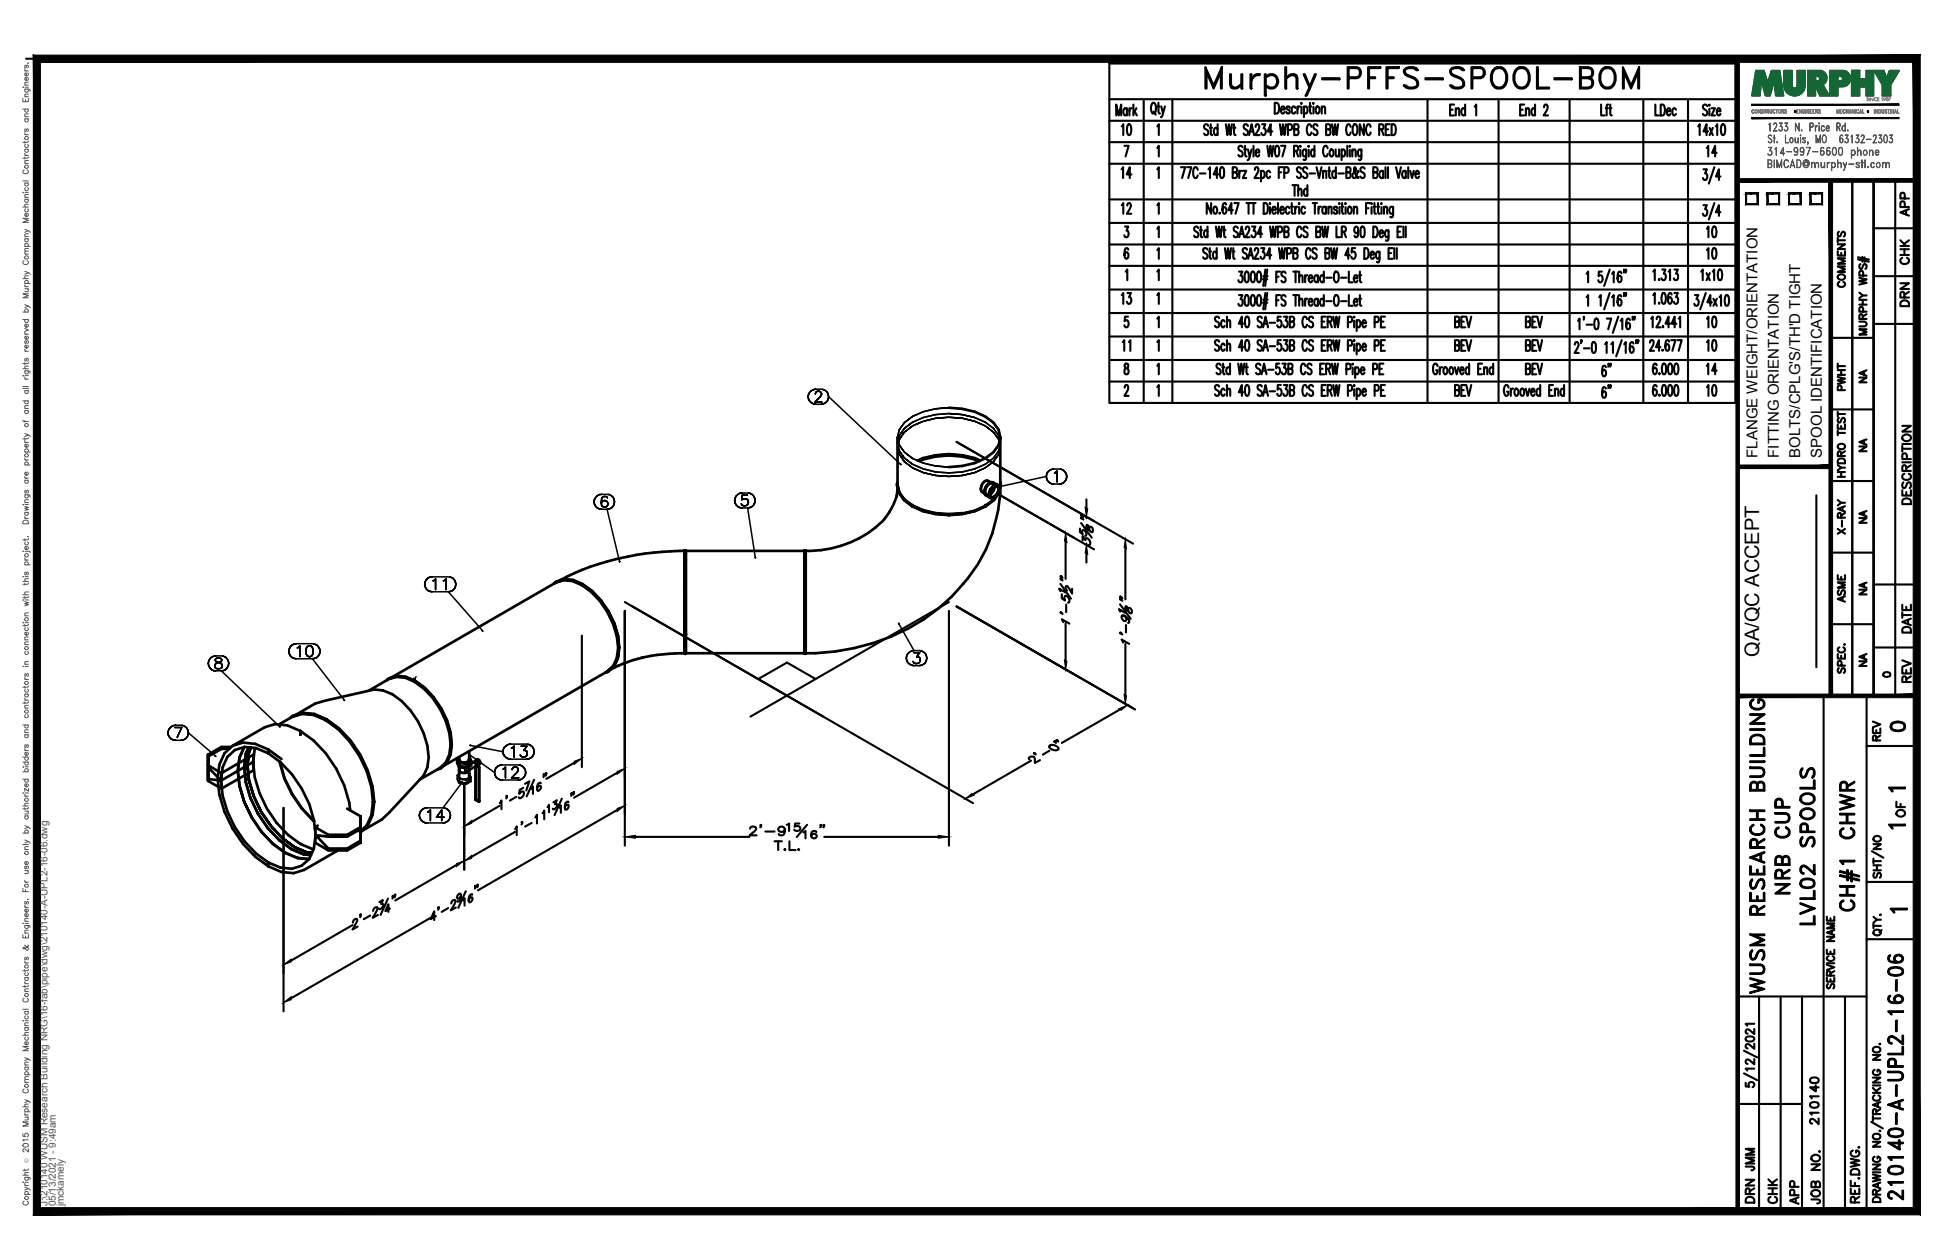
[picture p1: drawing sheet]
<svg xmlns="http://www.w3.org/2000/svg" width="432mm" height="279mm" viewBox="0 0 432 279" stroke-linecap="round" stroke-linejoin="round" font-family="sans-serif">
<defs><g id="words">
<text font-size="10.6" x="266" y="22.6">Murphy-PFFS-SPOOL-BOM</text>
<text font-size="7.9" x="413.1" y="203.2" transform="rotate(-90 413.1 203.2)">CH#1 CHWR</text>
<g font-size="6.6">
<text x="397.6" y="199.3" transform="rotate(-90 397.6 199.3)">NRB CUP</text>
<text x="403.2" y="206" transform="rotate(-90 403.2 206)">LVL02 SPOOLS</text>
<text x="391.9" y="221.5" transform="rotate(-90 391.9 221.5)">WUSM RESEARCH BUILDING</text>
<text x="422.6" y="267.1" transform="rotate(-90 422.6 267.1)">210140-A-UPL2-16-06</text>
</g>
<g font-size="5.3">
<text x="247.3" y="31">10</text>
<text x="381.4" y="36" transform="rotate(-90 381.4 36)">14</text>
<text x="247.3" y="40.6">14</text>
<text x="251.5" y="48.7" transform="rotate(-90 251.5 48.7)">12</text>
<text x="381.4" y="54" transform="rotate(-90 381.4 54)">10</text>
<text x="381.4" y="58.6" transform="rotate(-90 381.4 58.6)">10</text>
<text x="247.3" y="68.4">13</text>
<text x="377.1" y="73.7">10</text>
<text x="381.4" y="79" transform="rotate(-90 381.4 79)">10</text>
<text x="358.1" y="84.7" transform="rotate(-90 358.1 84.7)">6&quot;</text>
<text x="381.4" y="84.3" transform="rotate(-90 381.4 84.3)">14</text>
<text x="381.4" y="88.9" transform="rotate(-90 381.4 88.9)">10</text>
<text x="417.7" y="163.3">0</text>
<text x="389.8" y="260.7" transform="rotate(-90 389.8 260.7)">JMM</text>
<text x="389.8" y="267.8" transform="rotate(-90 389.8 267.8)">DRN</text>
<text x="399.7" y="268.1" transform="rotate(-90 399.7 268.1)">APP</text>
</g>
<g font-size="4.9">
<text x="424" y="49" transform="rotate(-90 424 49)">APP</text>
<text x="424" y="59.6" transform="rotate(-90 424 59.6)">CHK</text>
<text x="409.9" y="64.9" transform="rotate(-90 409.9 64.9)">COMMENTS</text>
<text x="424" y="69.1" transform="rotate(-90 424 69.1)">DRN</text>
<text x="251.5" y="79" transform="rotate(-90 251.5 79)">11</text>
<text x="409.9" y="87.8" transform="rotate(-90 409.9 87.8)">PWHT</text>
<text x="424.4" y="112.9" transform="rotate(-90 424.4 112.9)">DESCRIPTION</text>
<text x="409.9" y="119.6" transform="rotate(-90 409.9 119.6)">X-RAY</text>
<text x="409.9" y="134.8" transform="rotate(-90 409.9 134.8)">ASME</text>
<text x="424.4" y="141.5" transform="rotate(-90 424.4 141.5)">DATE</text>
<text x="424.4" y="152.4" transform="rotate(-90 424.4 152.4)">REV</text>
<text x="417.7" y="165.5" transform="rotate(-90 417.7 165.5)">REV</text>
<text x="423" y="182.4" transform="rotate(-90 423 182.4)">OF</text>
<text x="403.9" y="250.5" transform="rotate(-90 403.9 250.5)">210140</text>
<text x="394.8" y="268.1" transform="rotate(-90 394.8 268.1)">CHK</text>
<text x="404.3" y="268.1" transform="rotate(-90 404.3 268.1)">JOB NO.</text>
</g>
<g font-size="4.4">
<text x="414.5" y="86.1" transform="rotate(-90 414.5 86.1)">NA</text>
<text x="414.5" y="101.2" transform="rotate(-90 414.5 101.2)">NA</text>
<text x="414.5" y="117.1" transform="rotate(-90 414.5 117.1)">NA</text>
<text x="414.5" y="133" transform="rotate(-90 414.5 133)">NA</text>
<text x="389.9" y="145.7" transform="rotate(-90 389.9 145.7)">QA/QC ACCEPT</text>
<text x="414.5" y="148.9" transform="rotate(-90 414.5 148.9)">NA</text>
</g>
<text font-size="4" x="416.3" y="151.3">0</text>
<g font-size="3.5">
<text x="417.3" y="176.7">1</text>
<text x="417.3" y="184.9">1</text>
<text x="417.7" y="203.6">1</text>
</g>
<g font-size="3.3">
<text x="389.5" y="101.5" transform="rotate(-90 389.5 101.5)">FLANGE WEIGHT/ORIENTATION</text>
<text x="394.3" y="101.5" transform="rotate(-90 394.3 101.5)">FITTING ORIENTATION</text>
<text x="399.1" y="101.5" transform="rotate(-90 399.1 101.5)">BOLTS/CPLG'S/TH'D TIGHT</text>
<text x="403.8" y="101.5" transform="rotate(-90 403.8 101.5)">SPOOL IDENTIFICATION</text>
</g>
<g font-size="2.2" fill="#545454">
<text x="10.5" y="267.5" transform="rotate(-90 10.5 267.5)">J:\210140 WUSM Research Building NRG\16-fab\pipe\dwg\210140-A-UPL2-16-06.dwg</text>
<text x="12.4" y="267.5" transform="rotate(-90 12.4 267.5)">05/13/2021 - 9:49am</text>
<text x="14.1" y="267.4" transform="rotate(-90 14.1 267.4)">jmckamely</text>
</g>
<text font-size="1.3" fill="#545454" x="6.3" y="257.9" transform="rotate(-90 6.3 257.9)">Ó</text>
</g></defs>
<!-- layer: HP-CWR-PIPE -->
<g fill="none" stroke="#000" stroke-width=".59">
<path d="M199 97v10.3M210.3 90.4a14.3 14.3 0 0 1 9.9 3.3l1.1 1.6 .4 1.7M196 115.1a23.4 23.4 0 0 1-17.4 7.1v17.9M198.8 109.8a14 14 0 0 1-2.8 5.3M198.8 107.3l.4 1.8 1.2 1.6a14.5 14.5 0 0 0 9.9 3.3l3-.2M199 106.8l-.2 .5a5.6 5.6 0 0 0 3.4 5 17.9 17.9 0 0 0 16.3 0M199 107.9v-.3l.4 1.7M199 108.1l-.3 2.1M199 107.5l.4 1.8M199.4 109.3l1.1 1.6M200.5 110.9l1.8 1.3-.1 .1 .1-.1M200.5 110.9l1.8 1.3"/>
<path d="M202.3 112h.1M203.4 102.1a17.5 17.5 0 0 1 13.9 0M203.5 102.2a17.3 17.3 0 0 1 13.7 0M203.8 102.3a17.7 17.7 0 0 1 13.1 0M210.3 103.6a14.3 14.3 0 0 0 9.9-3.3l1.1-1.6 .4-1.7v10.3M217.7 109.1h.2M218.4 112h.1M218.5 112.3l-.1-.1 .1 .1M218.5 109.8l.3 .1M219 107.3a.91 .91 0 0 1 1.2-.3l1 .6a1.95 1.95 0 0 0-2 2.1l.3 .7-1-.6a1.86 1.86 0 0 1 .5-2.5zM219.1 106.7l.1 .1M219.7 108.6l-.2 .4a.77 .77 0 0 0 0 1.1 .77 .77 0 0 0 1.1-.1l.7-1.3"/>
<path d="M220 107.2a1.6 1.6 0 0 0-1.7 1.8l.3 .6M220.2 107l.1 .2M220.3 107.9l-.3 .9-.6 .7M220.5 107.8l-.3 1.1-.8 .8M220.8 107.7l.3 .1-2-1.1a1.4 1.4 0 0 0-1.6 1.4v.6l.2 .4 2 1.1-.3-.6 .3-1M220.8 107.7l-.7 .4-.4 .5M220.8 107.7l.4 .2M220.9 109.9l-.7 1a14.3 14.3 0 0 1-9.9 3.3l-2.9-.3-2.7-.6-2.4-1.1M221.2 107.6a1.91 1.91 0 0 1-1.7 2.8M221.2 107.9l.1 .8M221.4 109l-.3 .5M221.7 107.5l-.2 1 .2-.9v.3"/>
<path d="M221.7 106.8a3.9 3.9 0 0 1-1.4 4.1l-1.8 1.4M221.7 108.1a33.2 33.2 0 0 1-8.1 21.3 43.5 43.5 0 0 1-28.5 15.1l-4.3 .4h-2.2v-4.8v4.8M123 129.4l.4-.5-.6 .5M123.4 128.9a5.6 5.6 0 0 1 5.7 .7v-.1a17.8 17.8 0 0 1 8.2 14.1l-.3 2.3-.8 1.8-1.3 1.2M123.5 129.1h-.1M123.5 129.1l1.6-.5 2 .1 2 .9M123.8 128.9l-.3 .2M124 128.8a59.3 59.3 0 0 1 27.8-6.6v6.6M129 129.6v.1v-.1M131.2 131.1l-2.1-1.5 2.1 1.5M133.2 133.2l-2-2.1 2 2.1M134.8 135.6l-1.6-2.4 1.6 2.4"/>
<path d="M136.1 138.3l-1.3-2.7 1.3 2.7M151.8 128.8v5.8M151.8 137.4v6.4M151.8 122v22.7M151.8 122h.2v23h-.2zM151.8 126.1v2.7zM151.8 128.7v2.9zM151.8 131.6v3zM151.8 134.6v2.9zM151.8 137.4v2.8zM151.8 122.7v1.5zM151.8 134.6v2.8"/>
<path d="M152 126.1v2.7zM152 128.7v2.9zM152 131.6v3zM152 134.6v2.9zM152 137.4v2.8zM152 122v.8v-.8v.2M152 122.7v1.5zM178.3 137.4v2.8zM178.3 134.6v2.9zM178.3 131.6v3zM178.3 128.7v2.9zM178.3 126.1v2.7z"/>
<path d="M178.3 124.1v2.1zM178.3 122.7v1.5zM178.3 122v.8zM178.3 122.2v-.2h.3v22.9M178.3 122v22.9M178.6 137.4v2.8zM178.6 134.6v2.9zM178.6 131.6v3zM178.6 128.7v2.9zM178.6 126.1v2.7zM178.6 124.1v2.1zM178.6 122.7v1.5z"/>
<path d="M178.6 122v.8zM178.6 122v18.1M64.3 159.2l.6-.5a7.4 7.4 0 0 1 7.5 .9v-.1a23.2 23.2 0 0 1 10.6 18.3l-.4 2.9-1.1 2.4-1.6 1.5M64.7 158.9l2.2-.7 2.6 .2 2.7 1.2 2.7 2M65.3 158.7l-.3 .2 2.1-.7 2.6 .2a18.7 18.7 0 0 1 10.1 9l1.6 3.5 1.1 3.5 .4 3.3-.4 3-1.1 2.3-1.5 1.4M65.5 158.6l4.3-2.6 2.2-.6 11-2.5 1.9 .2a14.1 14.1 0 0 1 7.8 6.9 14.5 14.5 0 0 1 2 10.2l-.8 1.7-7.6 8.3-1.6 1.5-4.4 2.5M72.2 159.7a23.1 23.1 0 0 1 10.5 18.1l-.4 3-1 2.3-1.4 1.2M72.2 159.7v-.1v.1M72.2 159.7l-2.7-1.2-2.5-.2-2.2 .6-3 1.7M81.7 153.2l4.4-2.6 1.7-.5 2 .2a14.4 14.4 0 0 1 7.7 6.9 14.4 14.4 0 0 1 2.1 10.1l-.8 1.8-1.3 1.2-4.5 2.6M85.8 150.8l.5-.4-.6 .5M86.3 150.4a5.6 5.6 0 0 1 5.7 .7v-.2l2.1 1.6 2 2 1.7 2.5"/>
<path d="M86.6 150.3l-.3 .2 1.7-.5a10.5 10.5 0 0 1 8 4.6l1.7 2.4M86.9 150.2l36.4-21.1 1.7-.5 1.9 .2a14.3 14.3 0 0 1 7.7 6.9 14.3 14.3 0 0 1 2.1 10.2l-.8 1.8-1.3 1.2-36.4 21M91.8 151.1h.1M97.7 157l1.3 2.7 .8 2.7 .3 2.6M97.8 157a14.4 14.4 0 0 1 2.1 10.3l-.8 1.8-1.3 1.2M134.4 149l.5-.1-.8 .3M135.2 148.6l-.5 .2M136.9 141l-.8-2.7 .8 2.7M136.9 141l.3 2.5-.3 2.3 .3-2.3zM136.9 145.8l-.8 1.8-1.3 1.1M137.1 143.7h.1M137.2 143.5l.1 .1-.1-.1"/>
<path d="M142.6 145.8a27.6 27.6 0 0 0-7.3 2.7M151.8 144.9a44.7 44.7 0 0 0-9.7 1M151.8 140.1v2.3zM151.8 142.3v1.7zM151.8 143.8v1.1zM151.8 144.7v.3M151.8 143.8v.9M152 140.1v2.3zM152 142.3v1.7zM152 143.8v1.1zM152 144.7v.3M178.3 144.9h-26.3v-22.7h26.3v22.8"/>
<path d="M178.3 143.8v1.1zM178.3 142.3v1.7zM178.3 140.1v2.3zM178.3 144.9v.1h.3v-.1M178.6 144.7v-.9v1.2M178.6 142.3v1.7zM178.6 140.1v2.3zM46.1 167.3v2.9zM46.1 170.3v2.9zM46.1 169.7v.5l2.9 2.9 .1-1.7M46.1 173.2v-.5l2.9 .4 .1 1.8M46.1 167.8v2.4"/>
<path d="M46.1 170.3v2.4M46.3 170.3h-.2v.5M49 173.1l-.8-.4 .8 .4M49.1 165.6v.5l-3 1.7v-.5M49.1 166.1h1.7M51.3 165.6h-2.2l-3 1.7v2.4l3 1.7 7.1-4.1v3.5l-7.1 4.1-3-1.7v-2.4l.4-.3M51.5 165.4l2.4-.7 2.7 .3 2.9 1.2 2.9 2.1M53.1 174.3l1 3.5-1-3.5M54.1 165.7l-1 2.3-.4 2.9 .4 3.4M54.2 165.6a10.7 10.7 0 0 0-1.1 8.7M54.2 165.6l-2.1 .7-1.7 1.5-1.1 2.4a18.7 18.7 0 0 0 2.8 13.2l2.1 3.2 2.6 2.7 2.7 1.9M54.2 165.6l2.6 .3 2.7 1.1"/>
<path d="M54.8 169.7l.4-2.9-.4 2.9M55.1 165.7l-.6 1.5-.4 2.9 .4 3.4 1 3.5M55.2 173l-.4-3.3 .4 3.3M55.2 166.8l.5-1-.5 1M55.5 177l1.7 3.5 2.2 3.2M55.5 177l1.7 3.5M56.1 169l-7.1 4.1M56.1 169h.1M56.2 176.6l-1-3.6 1 3.6M56.5 165.9a15.1 15.1 0 0 0 1 9.9 22.7 22.7 0 0 0 9.1 11.3l2.9 1.2M59.5 167v-.8v.8M59.5 167a23.3 23.3 0 0 1 10.5 18.2l-.4 2.9-1 2.3"/>
<path d="M62 168.9a24.1 24.1 0 0 0 7.6 13.2M62 168.9a24.3 24.3 0 0 0 7.6 13.1M66.6 162.1l-2.9-1.2-2.7-.3-2.3 .7-7.2 4.1-1.7 1.6-1.2 2.5a19.9 19.9 0 0 0 2.9 14.2l2.4 3.4 2.7 2.9 2.9 2.1M66.6 162.1v.8v-.8M66.6 162.1a24.6 24.6 0 0 1 11 17.6M76.9 179.3l3 1.7M82.7 177.8v.1v-.1M83 177.8h.1M97.2 170.5l.6-.2-.8 .3M98 170l-.4 .3M100 165.2l-.1-.1 .1 .1M100.1 165h.1"/>
<path d="M100.1 165l-.3 2.2-.8 1.8-1.3 1.2M101.5 169.1l-.2 .1M101.8 170.1v.7l.1-.3M101.8 167.9v1M101.8 168l-.5 .3M101.8 168.3v.3zM101.8 168.6a1.43 1.43 0 0 0 2.2 0M101.8 169.6a1.4 1.4 0 0 0 2.2 0M101.8 173.2a1.4 1.4 0 0 0 2.2 0M103.1 170.5l.1 .4v.3v-.3zM103.4 171.1l-.2 .1M103.8 170.5l.2 .3v2.4"/>
<path d="M104 168.6v-.1v2.3a1.28 1.28 0 0 1-2.2 0v1.7M104 169.4a1.31 1.31 0 0 1-2.2 .2M104 168.5v-.2v.3M104 166.6v2.8M104 167.8l.4 .9M104 173v.2M104.2 169.2l.2 .5M104.4 168.7l-.3 .2a2.05 2.05 0 0 1-2.5 0l-.3-.6v.9l.5 .9M104.4 169.7a2.38 2.38 0 0 1-2.2 .4h-.4M104.4 168.7v1M105.2 169l-.1 .1 .7 .4M105.2 169.1h-.1l.7 .4v.4l.4 .3v7.5l-.8-.4"/>
<path d="M105.4 169.9l.1 7.4M105.5 169.9l-.1 7.4 .8 .4M105.5 177.3l.7 .4M105.7 168.6a.54 .54 0 0 1 .5 .3 .54 .54 0 0 1-.2 .6h-.1M105.7 168.6h-.1M105.7 168.5v.5v-.4M105.7 168.5l-1.3 .8M105.7 168.5v.1M105.8 168.5h.1M105.8 168.5l-.3 .4M105.8 168.5h-.1M105.8 169.4l.1 .1"/>
<path d="M105.8 169.5h.1M105.9 169.2l.1 .2M105.9 169.4l-.7-.4 .7 .4v.5l.3 .2v7.6l-.7-.4M105.9 169.3l.3 .1M105.9 168.5l.3 .1M106 169.4h.2M106.2 168.6l.2 .7M106.2 168.6l-.2-.1v.9M106.2 169.4h.1M106.2 169.4l-2.2 1.4M106.2 177.7h.1M106.3 169.4l-.2 .1"/>
<path d="M106.4 168.9v.4M106.4 169.3l-.1 .1M55.8 181.3l-1.7-3.5 1.7 3.5M55.8 181.3a18.5 18.5 0 0 0 10.1 9l2.5 .2M55.8 181.3a18.7 18.7 0 0 0 10.1 8.9l2.6 .3M57.9 180l-1.7-3.4 1.7 3.4M59.4 183.7l2.5 2.6 2.7 2M59.4 183.6l2.5 2.7 2.7 2M59.5 191.2v.9M60.1 183.2l-2.2-3.2 2.2 3.2M62.6 185.9l-2.5-2.7 2.5 2.7M64.6 188.3l2.7 1.2 1.6 .1"/>
<path d="M64.6 188.3l2.7 1.1 1.6 .2M65.3 187.9l-2.7-2 2.7 2M68 189l-2.7-1.1 2.7 1.1M68.6 190.4l-1.7 1.6-2.2 .6-2.5-.2-2.7-1.2M69.1 189.1l-1.1-.1 1.1 .1M69.8 183.4l.2 1.8 2.8 .3h4.1v-.4M70 185.2l2.8 3h4.1v.4h-4.1l-3-1.8zM70 185.2l.7 .4-.7-.4M74.7 188.6l-7.3 4.3-2.3 .7-2.7-.2-2.9-1.3M79.5 184.3l.4 .2M79.8 183.9l.1 .2M79.9 181v2.4l-3 1.7h-4.1l-3-1.7 .6-.3"/>
<path d="M79.9 184.5v2.4l-3 1.7M79.9 184.1v2.3l-3 1.8M79.9 181v2.8l-3 1.7M79.9 184.1v2.8zM79.9 181v2.8zM79.9 183.4v.4M79.9 184.1v.4M79.9 186.4v.5M80.1 184.3l-.2 .2"/>
</g>
<g fill="none" stroke="#000" stroke-width=".34">
<path d="M179.1 88l.1 .5-.1-.5M179.2 87.4l-.1 .6 .1-.6M179.2 88.5l.3 .5-.3-.5M179.5 87l-.3 .4 .3-.4M179.5 89l.4 .3-.4-.3M179.9 86.6l-.4 .4 .4-.4M179.9 89.3l.4 .3-.4-.3M180.3 86.4l-.4 .2 .4-.2M180.3 89.6h.5h-.5M180.6 89.2h1.6h-1.6M180.7 87.4v-.2v.2M180.7 87.2l.1-.2-.1 .2"/>
<path d="M180.8 86.3l-.5 .1 .5-.1M180.8 87l.2-.1-.2 .1M180.8 89.6h1.2M180.8 86.3h1.2M181 86.9l.2-.1-.2 .1M181.2 86.8h.4h-.4M181.6 86.8l.2 .1-.2-.1M181.8 88l-1.2 1.2 1.2-1.2M181.8 86.9l.2 .1-.2-.1M182 87.7l-.2 .3 .2-.3M182 87l.1 .2-.1-.2M182 89.6h.5h-.5"/>
<path d="M182.1 87.4l-.1 .3 .1-.3M182.1 87.2v.2v-.2M182.5 86.4l-.5-.1 .5 .1M182.5 89.6l.5-.3-.5 .3M183 86.6l-.5-.2 .5 .2M183 89.3l.4-.3-.4 .3M183.4 87l-.4-.4 .4 .4M183.4 89l.2-.5-.2 .5M183.6 87.4l-.2-.4 .2 .4M183.6 88.5l.1-.5-.1 .5M183.7 88l-.1-.6 .1 .6M183.7 88l15.9 14.9"/>
<path d="M198.9 97l.5 1.7 1.1 1.6-1.2-1.6M199 97l.4-1.7 1.1-1.6a5.6 5.6 0 0 0 0 7.9l-1.1-1.6-.4-1.7M199 99.1l.4 1.7-.4-1.7M199.1 97.6l.2-1 1.2-1.6-1.1 1.6-.3 1M199.4 97.4l-.2 .6 .2-.6M200.5 95.8l-1.1 1.6 1.1-1.6M200.5 93.7l1.8-1.4 2.4-1-2.4 1.1zM200.5 95a14.3 14.3 0 0 1 9.8-3.3l3 .2a17.7 17.7 0 0 0-11 1.7zM202.3 94.4l-1.8 1.4 1.8-1.4M204.7 93.4l-2.4 1 2.4-1M204.7 91.3l2.7-.7 2.9-.2-2.9 .3zM207.4 92.7l-2.7 .7 2.7-.7"/>
<path d="M210.3 92.5l-2.9 .2 2.9-.2M210.3 90.4a14.5 14.5 0 0 1 9.9 3.3l1.2 1.6 .4 1.7M213.3 92.7l-3-.2 3 .2M213.3 91.9l2.8 .7 2.3 1 1.8 1.4-1.8-1.4-2.3-1zM216.1 93.4l-2.8-.7 2.8 .7M218.4 94.4l-2.3-1 2.3 1M220.2 95.8l-1.8-1.4 1.8 1.4M220.2 95l1.2 1.6 .2 1M221.3 97.4l-1.1-1.6 1.1 1.6M221.3 96.6l.3 1M221.5 98l-.2-.6 .2 .6M221.7 98.3l-.4 1.7-1.1 1.6"/>
<path d="M221.8 97l-.4 1.7-1.2 1.6a14.5 14.5 0 0 1-9.9 3.3M221.8 97v1.3l-.4 1.7-1.2 1.6M131.7 111.3l.1 .5-.1-.5M131.8 110.8l-.1 .5 .1-.5M131.8 111.8l.2 .5-.2-.5M132 110.3l-.2 .5 .2-.5M132 112.3l.4 .3-.4-.3M132.4 109.9l-.4 .4 .4-.4M132.4 112.6l.5 .2-.5-.2M132.9 109.7l-.5 .2 .5-.2M132.9 112.8l.5 .1-.5-.1M133.3 111.1v.6v-.6"/>
<path d="M133.4 109.6l-.5 .1 .5-.1M133.4 110.5l-.1 .6 .1-.6M133.4 111.3v.8zM133.4 112.1l.2 .2-.2-.2M133.4 112.9h1.2M133.4 109.6h1.2M133.6 110.2l-.2 .3 .2-.3M133.6 111.1l-.2 .2 .2-.2M133.6 112.3l.4 .2-.4-.2M134 110.1l-.4 .1 .4-.1M134 111l-.4 .1 .4-.1M134 112.5h.1"/>
<path d="M134.1 111h.1M134.1 112.5l.3-.2-.3 .2M134.2 110.1h-.2h.2M134.4 111.1l-.3-.1 .3 .1M134.4 112.3l.2-.2-.2 .2M134.5 110.2l-.3-.1 .3 .1M134.6 112.9l.5-.1-.5 .1M134.6 112.9l2.7 11.6M134.6 111.3l-.2-.2 .2 .2M134.6 110.4l-.1-.2 .1 .2M134.6 112.1l.2-.3-.2 .3M134.6 111.3l.2 .5z"/>
<path d="M135.1 109.7l-.5-.1 .5 .1M135.1 112.8l.4-.2-.4 .2M135.5 109.9l-.4-.2 .4 .2M135.5 112.6l.4-.3-.4 .3M135.9 110.3l-.4-.4 .4 .4M135.9 112.3l.2-.5-.2 .5M136.1 110.8l-.2-.5 .2 .5M136.1 111.8l.1-.5-.1 .5M136.2 111.3l-.1-.5 .1 .5M162.8 111l.1 .5-.1-.5M162.9 110.5l-.1 .5 .1-.5M162.9 111.5l.3 .5-.3-.5"/>
<path d="M163.2 110l-.3 .5 .3-.5M163.2 112l.4 .3-.4-.3M163.6 109.6l-.4 .4 .4-.4M163.6 112.3l.4 .3-.4-.3M164 109.4l-.4 .2 .4-.2M164 112.6h.5h-.5M164.5 112l-.2-.3 .2 .3M164.5 110.8v-.1v.1M164.5 109.3l-.5 .1 .5-.1M164.5 109.8v1v-1M164.5 112h.1M164.5 110.7l.4-.1-.4 .1"/>
<path d="M164.5 112.6h1.2M164.5 109.3h1.2M164.9 112.2l-.4-.2 .4 .2M164.9 110.6h.3h-.3M165.2 112.2h-.3h.3M165.2 110.6l.4 .1-.4-.1M165.6 112l-.4 .2 .4-.2M165.6 110.7l.2 .2-.2-.2M165.7 109.8h-1.2h1.2M165.7 112.6h.5h-.5M165.7 112.6l1.7 11M165.8 111.8l-.2 .2 .2-.2"/>
<path d="M165.8 110.9l.1 .4-.1-.4M165.9 111.3l-.1 .5zM166.2 109.4l-.5-.1 .5 .1M166.2 112.6l.5-.3-.5 .3M166.7 109.6l-.5-.2 .5 .2M166.7 112.3l.4-.3-.4 .3M167.1 110l-.4-.4 .4 .4M167.1 112l.2-.5-.2 .5M167.3 110.5l-.2-.5 .2 .5M167.3 111.5l.1-.5-.1 .5M167.4 111l-.1-.5 .1 .5M199.4 100.8l1.1 1.6-1.1-1.6"/>
<path d="M199.6 102.9l.1 .2zM200.5 100.3l1.8 1.3 2.4 1.1-2.4-1zM200.5 102.4l1.8 1.3-1.8-1.3M202.3 103.7l2.4 1.1-2.4-1.1M204.7 104.8l2.7 .6-2.7-.6M204.7 102.7l2.7 .6 2.9 .3-2.9-.2zM207.4 105.4l2.9 .2-2.9-.2M210.3 105.6l3-.2-3 .2M213.3 105.4l2.8-.6-2.8 .6M216.1 104.8l2.3-1.1-2.3 1.1M218.4 103.7l1.8-1.3-1.8 1.3M219.3 108.4h.2z"/>
<path d="M220.2 102.4l1.1-1.6-1.1 1.6M220.2 101.6a15.6 15.6 0 0 1-12.8 3l-2.7-.6-2.4-1.1-1.8-1.3a14.3 14.3 0 0 0 9.8 3.3l3-.2 2.8-.7 2.3-1.1M221.3 100.8l.4-1.7-.4 1.7M231.9 105.6l.1 .6-.1-.6M231.9 105.6l-12.4 2.8M232 105.1l-.1 .5 .1-.5M232 106.2l.2 .5-.2-.5M232.2 104.7l-.2 .4 .2-.4M232.2 106.7l.4 .3-.4-.3M232.6 104.3l-.4 .4 .4-.4M232.6 107l.5 .3-.5-.3M233.1 104.1l-.5 .2 .5-.2"/>
<path d="M233.1 107.3h.5h-.5M233.6 104l-.5 .1 .5-.1M233.6 107.3h1.2M233.6 104h1.2M233.8 104.9l.2-.1-.2 .1M234 104.8l.3-.3-.3 .3M234.3 104.5v2.4v-2.4M234.8 107.3h.5h-.5M235.3 104.1l-.5-.1 .5 .1M235.3 107.3l.5-.3-.5 .3M235.8 104.3l-.5-.2 .5 .2M235.8 107l.3-.3-.3 .3"/>
<path d="M236.1 104.7l-.3-.4 .3 .4M236.1 106.7l.3-.5-.3 .5M236.4 105.1l-.3-.4 .3 .4M236.4 106.2l.1-.6-.1 .6M236.5 105.6l-.1-.5 .1 .5M94.1 129.6l.1 .5-.1-.5M94.2 129.1l-.1 .5 .1-.5M94.2 130.1l.3 .4-.3-.4M94.5 128.6l-.3 .5 .3-.5M94.5 130.5l.3 .4-.3-.4M94.8 128.2l-.3 .4 .3-.4M94.8 130.9l.5 .2-.5-.2"/>
<path d="M95.3 128l-.5 .2 .5-.2M95.3 131.1l.5 .1-.5-.1M95.8 127.9l-.5 .1 .5-.1M95.8 131.2h3.6M95.8 127.9h3.6M96 128.8l.2-.1-.2 .1M96.2 128.7l.3-.3-.3 .3M96.5 128.4v2.4v-2.4M98.3 128.8l.2-.1-.2 .1M98.5 128.7l.3-.3-.3 .3M98.8 128.4v2.4v-2.4M99.4 131.2l.5-.1-.5 .1"/>
<path d="M99.4 131.2l7.6 8.8-.1-.2M99.9 128l-.5-.1 .5 .1M99.9 131.1l.5-.2-.5 .2M100.4 128.2l-.5-.2 .5 .2M100.4 130.9l.3-.4-.3 .4M100.7 128.6l-.3-.4 .3 .4M100.7 130.5l.3-.4-.3 .4M101 129.1l-.3-.5 .3 .5M101 130.1v-.5v.5M101 129.6v-.5v.5M137.3 124.5l.1 .2zM167.4 123.6l.1 .2z"/>
<path d="M199.2 138.2v.2zM199.2 138.3l3.4 6M46.2 147.1l.1 .5-.1-.5M46.3 146.6l-.1 .5 .1-.5M46.3 147.6l.2 .5-.2-.5M46.5 146.1l-.2 .5 .2-.5M46.5 148.1l.3 .3-.3-.3M46.8 145.7l-.3 .4 .3-.4M46.8 148.4l.5 .3-.5-.3M47.3 145.5l-.5 .2 .5-.2M47.3 148.7h.5h-.5M47.7 147.9v-.4v.4"/>
<path d="M47.7 147.5v-.2v.2M47.7 148.1v-.2v.2M47.7 146.2v.3v-.3M47.7 146.5l.2 .2-.2-.2M47.7 147.3l.3-.2-.3 .2M47.8 145.4l-.5 .1 .5-.1M47.8 148.7h1.3M47.8 145.4h1.3M47.9 146l-.2 .2 .2-.2M47.9 148.2l-.2-.1 .2 .1M47.9 146.7l.2 .1-.2-.1M48 147.1l.3-.2-.3 .2"/>
<path d="M48.1 146.8l.4 .1-.4-.1M48.2 145.9l-.3 .1 .3-.1M48.2 148.3l-.3-.1 .3 .1M48.3 146.9l.5-.1-.5 .1M48.5 146.9l.4 .2-.4-.2M48.7 148.3h-.5h.5M48.7 145.9h-.5h.5M48.8 146.8l.2-.1-.2 .1M48.9 147.1l.2 .2-.2-.2M49 148.2l-.3 .1 .3-.1M49 146l-.3-.1 .3 .1M49 146.7l.1-.2-.1 .2"/>
<path d="M49.1 148.7h.5h-.5M49.1 148.7l12.9 12.4M49.1 148.1l-.1 .1 .1-.1M49.1 146.2l-.1-.2 .1 .2M49.1 147.3l.1 .2-.1-.2M49.1 146.5v-.3v.3M49.2 147.9l-.1 .2 .1-.2M49.2 147.5v.4v-.4M49.6 145.5l-.5-.1 .5 .1M49.6 148.7l.4-.3-.4 .3M50 145.7l-.4-.2 .4 .2M50 148.4l.4-.3-.4 .3"/>
<path d="M50.4 146.1l-.4-.4 .4 .4M50.4 148.1l.2-.5-.2 .5M50.6 146.6l-.2-.5 .2 .5M50.6 147.6l.1-.5-.1 .5M50.7 147.1l-.1-.5 .1 .5M64 144.4l.1 .5-.1-.5M64.1 143.9l-.1 .5 .1-.5M64.1 144.9l.2 .5-.2-.5M64.3 143.5l-.2 .4 .2-.4M64.3 145.4l.4 .4-.4-.4M64.7 143.1l-.4 .4 .4-.4M64.7 145.8l.5 .2-.5-.2"/>
<path d="M65.2 142.8l-.5 .3 .5-.3M65.2 146l.5 .1-.5-.1M65.7 142.7l-.5 .1 .5-.1M65.7 146.1h3.5M65.7 142.7h3.5M65.9 143.7l.2-.1-.2 .1M66.1 143.6l.3-.4-.3 .4M66.4 143.2v2.4v-2.4M67.8 144.3v.3v-.3M67.8 144.6l.1 .5-.1-.5M67.9 143.7l-.1 .6 .1-.6M67.9 145.1l.2 .4-.2-.4"/>
<path d="M68.1 143.3l-.2 .4 .2-.4M68.1 145.5l.4 .1-.4-.1M68.5 143.2l-.4 .1 .4-.1M68.5 145.6h.2h-.2M68.7 143.2h-.2h.2M68.7 145.6l.4-.1-.4 .1M69.1 143.3l-.4-.1 .4 .1M69.1 145.5l.2-.4-.2 .4M69.2 146.1l.6-.1-.6 .1M69.2 146.1l7.1 9.1M69.3 143.7l-.2-.4 .2 .4M69.3 145.1l.1-.5-.1 .5"/>
<path d="M69.3 143.7l.1 .9zM69.8 142.8l-.6-.1 .6 .1M69.8 146l.5-.2-.5 .2M70.3 143.1l-.5-.3 .5 .3M70.3 145.8l.3-.4-.3 .4M70.6 143.5l-.3-.4 .3 .4M70.6 145.4l.3-.5-.3 .5M70.9 143.9l-.3-.4 .3 .4M70.9 144.9v-.5v.5M70.9 144.4v-.5v.5M76.2 155.2l.2 .1zM91.6 150.4l.2 .1v.7"/>
<path d="M92.2 150.1l-.2 .3v.7M151.8 140.1v.4l-.3 .2M152 140.1v.4l.3 .2M200.9 145.9l.1 .6-.1-.6M201 145.4l-.1 .5 .1-.5M201 146.5l.2 .4-.2-.4M201.2 144.9l-.2 .5 .2-.5M201.2 146.9l.4 .4-.4-.4M201.6 144.6l-.4 .3 .4-.3M201.6 147.3l.5 .2-.5-.2M202.1 144.3l-.5 .3 .5-.3M202.1 147.5l.5 .1-.5-.1"/>
<path d="M202.4 146.7l.2 .3zM202.6 144.3h-.5h.5M202.6 144.7h1.3h-1.3M202.6 147l.7 .1zM202.6 147.6h1.2M202.6 144.3h1.2M203.2 145.7h.3h-.3M203.5 145.7h.2h-.2M203.7 147l-.4 .1 .4-.1M203.7 145.7l.2 .2-.2-.2M203.8 147.6l.5-.1-.5 .1M203.9 144.7l-.7 1 .7-1"/>
<path d="M203.9 146.8l-.2 .2 .2-.2M203.9 145.9l.1 .3-.1-.3M204 146.2l-.1 .6zM204.3 144.3h-.5h.5M204.3 147.5l.5-.2-.5 .2M204.8 144.6l-.5-.3 .5 .3M204.8 147.3l.3-.4-.3 .4M205.1 144.9l-.3-.3 .3 .3M205.1 146.9l.2-.4-.2 .4M205.3 145.4l-.2-.5 .2 .5M205.3 146.5l.1-.6-.1 .6M205.4 145.9l-.1-.5 .1 .5"/>
<path d="M37.2 162.5l.1 .5-.1-.5M37.3 162l-.1 .5 .1-.5M37.3 163l.3 .5-.3-.5M37.6 161.5l-.3 .5 .3-.5M37.6 163.5l.4 .4-.4-.4M38 161.1l-.4 .4 .4-.4M38 163.9l.4 .2-.4-.2M38.4 160.9l-.4 .2 .4-.2M38.4 164.1l.5 .1-.5-.1M38.7 161.3h1.6h-1.6M38.9 160.8l-.5 .1 .5-.1M38.9 164.2h1.2"/>
<path d="M38.9 160.8h1.2M40.1 164.2l.5-.1-.5 .1M40.3 161.3l-1.1 2.4 1.1-2.4M40.6 160.9l-.5-.1 .5 .1M40.6 164.1l.5-.2-.5 .2M41.1 161.1l-.5-.2 .5 .2M41.1 163.9l.4-.4-.4 .4M41.5 161.5l-.4-.4 .4 .4M41.5 163.5l.2-.5-.2 .5M41.7 162l-.2-.5 .2 .5M41.7 163l.1-.5-.1 .5M41.8 162.5l-.1-.5 .1 .5"/>
<path d="M41.8 162.5l5.9 5.1M47.7 167.6l.2 .2zM61.9 161.1l.2 .1zM93.3 179.8l-.3 .5 .3-.5M93.7 179.4l-.4 .4 .4-.4M94.1 179.2l-.4 .2 .4-.2M94.6 179.1l-.5 .1 .5-.1M95.1 179.9l.3-.3-.3 .3M95.4 179.6v2.4v-2.4M97.9 179.6l-1.1 1.6 1.1-1.6M97.9 179.6v2.4v-2.4M98.7 179.2l-.5-.1 .5 .1"/>
<path d="M99.2 179.4l-.5-.2 .5 .2M99.6 179.8l-.4-.4 .4 .4M101.3 172.8l.5 .9 .7 .1a1.08 1.08 0 0 0 1.3-.2l.6-.3M101.3 171.9a1.09 1.09 0 0 0 1.2 1 2.21 2.21 0 0 0 1.9-.5M101.8 171.6l-.5 .3v.9l.2-.1M101.8 173.2l.3 .3 .8 .2M101.9 171.8a.62 .62 0 0 0 0 .7 .62 .62 0 0 0 .7 .2h.6l.6-.2a.42 .42 0 0 0 0-.7M102.4 173.6l.1-.2-4.3 5.7h-3.6M103.9 167.2l.1 .2zM104 171.5l.4 .9M104 167.3l5.6 4M104.1 165.3h.2z"/>
<path d="M104.2 172.8l.2 .5M104.3 165.3l7.2 1.4M104.4 172.4v.9M109.6 171.3l.1 .5-.1-.5M109.7 170.8l-.1 .5 .1-.5M109.7 171.8l.2 .5-.2-.5M109.9 170.3l-.2 .5 .2-.5M109.9 172.3l.4 .3-.4-.3M110.3 170l-.4 .3 .4-.3M110.3 172.6l.5 .3-.5-.3M110.8 169.7l-.5 .3 .5-.3M110.8 172.9l.5 .1-.5-.1"/>
<path d="M111.3 169.6l-.5 .1 .5-.1M111.3 173h3.5M111.3 169.6h3.5M111.5 170.5h.2h-.2M111.5 166.7l.1 .5-.1-.5M111.6 166.1l-.1 .6 .1-.6M111.6 167.2l.2 .5-.2-.5M111.7 170.5l.3-.4-.3 .4M111.8 165.7l-.2 .4 .2-.4M111.8 167.7l.4 .3-.4-.3M112 170.1v2.4v-2.4M112.2 165.3l-.4 .4 .4-.4"/>
<path d="M112.2 168l.5 .3-.5-.3M112.7 165.1l-.5 .2 .5-.2M112.7 168.3h.5h-.5M113.2 165l-.5 .1 .5-.1M113.2 168.3h3.5M113.2 165h3.5M113.4 165.9l.2-.1-.2 .1M113.4 172.5h1.6h-1.6M113.5 170.7v-.2v.2M113.5 170.5l.2-.2-.2 .2M113.6 165.8l.3-.3-.3 .3M113.7 170.3v-.1v.1"/>
<path d="M113.7 170.2l.3-.1-.3 .1M113.9 165.5v2.4v-2.4M114 170.1h.4h-.4M114.4 170.1l.3 .1-.3-.1M114.5 171.4l-1.1 1.1 1.1-1.1M114.7 170.2l.1 .1-.1-.1M114.8 171l-.3 .4 .3-.4M114.8 170.3l.1 .2-.1-.2M114.8 173l.6-.1-.6 .1M114.9 170.8l-.1 .2 .1-.2M114.9 170.5v.3v-.3M115.3 167.4l.2 .4z"/>
<path d="M115.4 169.7l-.6-.1 .6 .1M115.4 172.9l.5-.3-.5 .3M115.5 165.5h1.3h-1.3M115.5 167.8l.7 .1zM115.9 170l-.5-.3 .5 .3M115.9 172.6l.3-.3-.3 .3M116.1 166.4h.3h-.3M116.2 170.3l-.3-.3 .3 .3M116.2 172.3l.2-.5-.2 .5M116.4 170.8l-.2-.5 .2 .5M116.4 171.8l.1-.5-.1 .5M116.4 166.4l.3 .1-.3-.1"/>
<path d="M116.5 171.3l-.1-.5 .1 .5M116.5 167.8l-.3 .1 .3-.1M116.7 166.5l.1 .1-.1-.1M116.7 168.3h.5h-.5M116.8 165.5l-.7 .9 .7-.9M116.8 167.5l-.3 .3 .3-.3M116.8 166.6l.1 .3-.1-.3M116.9 166.9l-.1 .6zM117.2 165.1l-.5-.1 .5 .1M117.2 168.3l.5-.3-.5 .3M117.7 165.3l-.5-.2 .5 .2M117.7 168l.4-.3-.4 .3"/>
<path d="M118.1 165.7l-.4-.4 .4 .4M118.1 167.7l.2-.5-.2 .5M118.3 166.1l-.2-.4 .2 .4M118.3 167.2l.1-.5-.1 .5M118.4 166.7l-.1-.6 .1 .6M92.9 180.8l.1 .5-.1-.5M93 180.3l-.1 .5 .1-.5M93 181.3l.3 .5-.3-.5M93.3 181.8l.4 .3-.4-.3M93.7 182.1l.4 .3-.4-.3M94.1 182.4l.5 .1-.5-.1M94.6 182.5h3.6"/>
<path d="M94.8 180.1l.3-.2-.3 .2M96.8 181.2h1.7h-1.7M98.2 182.5l.5-.1-.5 .1M98.7 182.4l.5-.3-.5 .3M99.2 182.1l.4-.3-.4 .3M99.6 181.8l.2-.5-.2 .5M99.8 180.3l-.2-.5 .2 .5M99.8 181.3l.1-.5-.1 .5M99.9 180.8l-.1-.5 .1 .5"/>
</g>
<g fill="#000">
<circle cx="104" cy="171.5" r=".17"/>
<circle cx="104" cy="167.8" r=".3"/>
<circle cx="66.6" cy="187.1" r=".3"/>
</g>
<!-- layer: PS-BDR -->
<g fill="#000" stroke="#000" stroke-width=".22">
<path d="M388.3 26.1v.2l32.6-.2zM388.3 26.3l32.6-.2v.2z"/>
<path d="M388.3 23.1v.3l32.6-.3zM388.3 23.4l32.6-.3v.3z"/>
<path d="M7.4 12.2v257.2l1.6-1.6zM7.4 12.2l1.6 1.6v254zM7.4 12.2l1.6 1.6 416.6-1.6zM9 13.8l416.6-1.6-1.5 1.6zM425.6 12.2l-1.5 1.6 1.5 255.6zM424.1 13.8l1.5 255.6-1.5-1.6zM7.4 269.4h418.2l-1.5-1.6zM9 267.8h415.1l-416.7 1.6z"/>
</g>
<!-- layer: PS-BDR-T -->
<g fill="none" stroke="#000" stroke-width=".47">
<path d="M415.3 40v114.3h-4.7v-114.2v114.2h-4.8v-114.2M387 42.9h2.6v2.4h-2.6zM391.8 42.9h2.6v2.4h-2.6zM396.6 42.9h2.5v2.4h-2.5zM401.3 42.9h2.6v2.4h-2.6zM411.8 57.5l2.5 .5M411.8 57.1l2.5 .5M412.4 58.6a.59 .59 0 0 0-.3 .5 .59 .59 0 0 0 .4 .5l.3-.1 .3-.8 .4-.1a.64 .64 0 0 1 0 1M412.8 57v1M413.3 57.1v1M405.8 74.9h9.5M412.1 71.3l1.4 .1a.52 .52 0 0 1 .2 .6 .52 .52 0 0 1-.4 .4h-1.2"/>
<path d="M412.1 61.6l1.7 .4-1.7 .3 1.7 .4-1.7 .4M412.1 67.5h1.7M412.1 66.5h1.7M412.1 64.9l.8 .6M412.9 70.7l-.1-.9-.4-.1-.3 .3v.7h1.7M412.9 66.5v1M413 69.1l-.1-.9-.5-.1-.3 .3v.7h1.7M413 61.1l-.1-.9-.5-.1-.3 .3v.7h1.7M413.8 73h-1.7l1.7 .6-1.7 .6h1.7M413.8 65.5h-.9l-.8 .6M413.8 69.7l-.9 .5M405.8 90.8h9.5"/>
<path d="M407.4 94.1v1h1.6v-1M407.4 96h1.6M407.4 91.3v1.1M407.4 95.4v1.1M407.4 91.8h1.6M407.4 98.7a.79 .79 0 0 1 1-.3 .79 .79 0 0 1 .5 .9 .78 .78 0 0 1-1 .3 .78 .78 0 0 1-.5-.9zM407.6 92.7a.59 .59 0 0 0-.3 .5 .59 .59 0 0 0 .4 .5l.3-.1 .3-.8 .4-.1a.65 .65 0 0 1 0 1M408.1 94.5v.6M402.6 109.8v38.1M405.8 106.7h9.5M407.4 105.7h1.6M407.4 104.7h1.6"/>
<path d="M407.4 103.1l.7 .6M407.4 102a.9 .9 0 0 1 1.6 .2v.5h-1.6zM408.1 101.1l-.1-.9-.3-.1-.3 .3v.7h1.6M408.1 104.7v1M409 103.7h-.9l-.7 .6M409 100.1l-.9 .5M405.8 122.5h9.5M405.8 138.4h9.5M407.4 145v1h1.6v-1M407.6 148.2a.59 .59 0 0 0-.3 .5 .59 .59 0 0 0 .4 .5l.3-.2 .3-.7 .4-.1a.65 .65 0 0 1 0 1M407.7 143.5a.59 .59 0 0 0-.3 .7 .59 .59 0 0 0 .6 .5h.4a.59 .59 0 0 0 .6-.5 .59 .59 0 0 0-.4-.7M408.1 145.4v.6"/>
<path d="M408.2 147.6l-.1-.9-.4-.2-.3 .4v.7h1.6M408.8 142.9h.2z"/>
</g>
<!-- layer: PS-DIM -->
<path d="M5.8 13h419" fill="none" stroke="#000" stroke-width=".47"/>
<!-- layer: 0 -->
<g fill="none" stroke="#000" stroke-width=".47">
<path d="M415.3 40v114.3M420.1 40v114.3M415.3 50.6h9.5M415.3 61.2h9.5M415.3 71.8h9.5M415.3 129.6h9.5M415.3 143.6h9.5M386.6 238l2.9 1.5M386.6 233l2.9 1.5M387 230l.8-.2a.85 .85 0 0 1 1.1 .6 1.14 1.14 0 0 1-1.9 0zM388.9 237h-1.9l.3 .4M388.9 234.9v1.1l-1-.8-.6-.3-.3 .2v.5l.4 .3"/>
<path d="M388.9 231.4v1.2l-1-.8-.6-.3-.3 .2v.5l.4 .3M388.9 228.2v1.1l-1-.8-.6-.3-.3 .2v.5l.4 .3M388.9 227h-1.9l.3 .4M387 240.1v.8l.8 .1a.62 .62 0 0 1 0-.9 .62 .62 0 0 1 .9 .1 .62 .62 0 0 1-.2 .9"/>
</g>
<g fill="#000" stroke="#000" stroke-width=".22">
<path d="M384.8 13l.8 255.6v-255.6zM384.8 13l.8 255.6h-.8z"/>
<path d="M385.2 39.6v.8l39.6-.8zM385.2 40.4l39.6-.8v.8z"/>
<path d="M424.5 40l.8 114.3v-114.3zM424.5 40l.8 114.3h-.8z"/>
<path d="M385.2 153.9v.8l39.6-.8zM385.2 154.7l39.6-.8v.8z"/>
</g>
<!-- layer: PS-LOGO -->
<g fill="none" stroke="#545454" stroke-width=".22">
<path d="M5.1 19.3h.1zM5.5 19.8h.9l.2 .1v.4M5.5 15.3v.3l.3 .1M5.5 18.9h.8M5.5 15.7h.8M5.5 19.3h.8M5.7 19.8a.38 .38 0 0 0-.1 .5 .38 .38 0 0 0 .6 0 .38 .38 0 0 0-.1-.5M5.7 14.4l-.2 .3v.3h.3l.1-.4 .2-.2 .2 .3-.2 .4M6.1 17.2a.38 .38 0 0 1 .1 .5 .38 .38 0 0 1-.6 0 .38 .38 0 0 1 .1-.5h.1v.7M6.1 16.2a.38 .38 0 0 1 .1 .5 .38 .38 0 0 1-.6 0 .38 .38 0 0 1 .1-.5h.1v.6M6.2 13.9v.1zM6.3 18.2l-.8 .1v.3l.2 .3"/>
<path d="M5.1 21.8v.7h1.2v-.7M5.1 24.2h1.2M5.4 37.7a.43 .43 0 0 0-.3 .5 .43 .43 0 0 0 .4 .3h.3a.43 .43 0 0 0 .5-.3 .43 .43 0 0 0-.3-.5M5.5 34v.3l.3 .1M5.5 29.4v.3l.3 .2M5.5 31.3v.4M5.5 34.8v.4M5.5 36.2h.8M5.5 34.4h.8M5.5 33.1h.8M5.5 29.9h.8M5.5 26.4h.8"/>
<path d="M5.5 25.9h.8M5.5 21.4h.8M5.7 33.1a.38 .38 0 0 0-.1 .5 .38 .38 0 0 0 .6 0 .38 .38 0 0 0-.1-.5M5.7 32a.4 .4 0 0 0-.1 .6 .4 .4 0 0 0 .6 0 .4 .4 0 0 0-.1-.6M5.7 28.6l-.2 .2v.3h.3l.1-.4 .2-.1 .2 .2-.2 .4M5.7 26.4a.38 .38 0 0 0-.1 .5 .38 .38 0 0 0 .6 0 .38 .38 0 0 0-.1-.5M5.7 24.2a.38 .38 0 0 0-.1 .6 .38 .38 0 0 0 .6 0 .38 .38 0 0 0-.1-.6M5.7 22.1v.4M6.3 35.6h-.8v.3l.2 .3M6.3 34.8l-.3 .3h-.9M6.3 31.3l-.3 .3h-.9M6.3 25.3h-.8v.3l.2 .3"/>
<path d="M6.3 20.9h-.8v.3l.2 .2M391.9 34.2l.2 .2M392 36.3l.6-.1v-.6l-.6-.1v1.6l.6-.1v-.6h-.6M392.1 30a.44 .44 0 0 1 .7 .2 .38 .38 0 0 0-.6-.2 .38 .38 0 0 0-.1 .5l.4 .3a.46 .46 0 0 1 .2 .7 .46 .46 0 0 1-.7-.1 .41 .41 0 0 0 .6 .1 .41 .41 0 0 0 0-.6l-.6-.4zM392.3 33.3a.53 .53 0 0 1 .5 .8 .53 .53 0 0 1-.9 0 .47 .47 0 0 0 .7 .2l.2-.3M392.4 27.2l-.1 1.9v-1.7l-.2 .2zM392.4 36.3l.3 .1v.6l-.8 .2v-1.8l.8 .2v.6l-.3 .2M392.5 33.4a.51 .51 0 0 1 .3 .5 .51 .51 0 0 1-.3 .5M392.7 32.8l-.7-.1h.8l-.5 .7M392.7 32.7l-.5 .7 .4 .1 .2 .3M393.1 30.5l.4 .1zM393.1 29l.8 .1h-.8l.7-1.3-.2-.5h-.2l-.3 .4 .1-.3a.39 .39 0 0 1 .6 0 .39 .39 0 0 1 0 .5l-.7 1.2"/>
<path d="M393.3 35.4v1.8zM393.3 29.9v1.8zM393.4 33l.4-.3v1.7l-.1-1.6zM393.9 35.4l.5 1.5 .6-1.5v1.8l-.1-1.4-.5 1.4-.5-1.4v1.4zM393.9 31.4l.1 .3zM393.9 31.5l.1 .1zM394.4 28.8l.1 .2M394.7 27.9a.55 .55 0 0 1 .4 .7 .55 .55 0 0 1-.7 .4l-.1-.3 .4 .3 .3-.4M394.7 33.9l.9 .1h-1l.7-1.3v1.7v-1.5l-.6 1.1M394.8 28l.2 .5-.2 .5M395 27.3l-.6-.1h.6l-.3 .8M395 27.2l-.4 .8 .4 .1v.3"/>
<path d="M395.5 28.8l.2 .2M395.7 35.5a.47 .47 0 0 1 .7 .3l-.3-.3h-.3a1.08 1.08 0 0 0 0 1.6h.3l.3-.3a.44 .44 0 0 1-.4 .4 .44 .44 0 0 1-.5-.4l-.1-.7zM395.8 29.9v1.7l.7 .1h-.7zM395.8 27.9a.55 .55 0 0 1 .5 .7 .55 .55 0 0 1-.7 .4l-.1-.3 .4 .3 .4-.4M396 28l.3 .5-.3 .5M396 33.6l1.2 .1zM396.2 27.3l-.6-.1h.7l-.5 .8M396.2 27.2l-.4 .8 .3 .1 .2 .3M396.9 30.6a.57 .57 0 0 1 .7 .4 .57 .57 0 0 1-.4 .7l-.3-.1-.2-.4zM396.9 36.8h.8M397 30.6a.52 .52 0 0 1 .4 .5 .52 .52 0 0 1-.4 .5l-.2-.4zM397 36.7h.7"/>
<path d="M397.3 35.4l.6 1.8-.6-1.5-.5 1.5zM397.7 33.3l.3 .4 .3-.1 .2-.3M397.7 33.1l.3-.3h.3l.2 .3M397.8 34.3h.5M397.9 30.5l.1 1 .3 .1 .3-.2-.3 .3-.3-.1-.1-.2zM398 27.2l.8 1.6v-1.6v1.9l-.8-1.6v1.6zM398 32.8l-.3 .4 .3 .5M398.2 32.8a1.22 1.22 0 0 1 .1 1.6M398.3 35.4h.5a1.05 1.05 0 0 1 0 1.8h-.5zM398.3 35.5a.84 .84 0 0 1 .9 .5 .84 .84 0 0 1-.2 .9l-.7 .2zM398.5 33.5l-.2 .2a.49 .49 0 0 1-.6-.2 .49 .49 0 0 1 .1-.6 .49 .49 0 0 1 .7 0v.4a.81 .81 0 0 1-.5 1.1l-.3-.2 .1 .2M398.5 33.3l-.3 .4"/>
<path d="M398.6 30.5v1.2zM399 30l.1-.1v.3zM399.1 33.3l.3 .4 .3-.1 .1-.3M399.1 33.1l.3-.3h.3l.1 .3M399.1 30h.1M399.1 30.5v1.2zM399.1 34.3h.6M399.4 28.8v.3l-.1-.1zM399.4 28.9h.1M399.4 32.8a.51 .51 0 0 0-.3 .4 .51 .51 0 0 0 .3 .5M399.5 32.8a1.22 1.22 0 0 1 .1 1.6M399.6 31.5h.6"/>
<path d="M399.6 30.8l.6 .6-.2 .3-.4-.1v-.2l.1 .2M399.6 30.7h.6M399.7 30.6v.3M399.8 33.5l-.1 .2a.5 .5 0 0 1-.7-.5 .5 .5 0 0 1 .7-.4l.2 .5a.83 .83 0 0 1-.5 1.1l-.3-.2 .1 .2M399.8 33.3l-.3 .4M399.9 35.6a.74 .74 0 0 1 1 .2 .74 .74 0 0 1-.1 1l-.1-1 .1 .9a.68 .68 0 0 0-.3-1.2 .68 .68 0 0 0-.8 .9 .66 .66 0 0 0 .4 .7 .66 .66 0 0 0 .7-.2 .7 .7 0 0 1-.9 .1 .7 .7 0 0 1-.2-.8zM400 36l.2-.2 .4 .1 .1 .2-.5-.2-.2 .3 .1 .4 .4 .1 .2-.2-.1 .2-.4 .1-.2-.2zM400.1 30.6l.1 .2-.2-.3-.4 .1v.2l.6 .5M400.1 31.2v.4M400.7 31.5h.1M400.8 31.9l-.1-.5 .1 .4-.2 .2M400.8 31.7v.1"/>
<path d="M401.3 28.1l.6-.1v-.6l-.6-.1-.1 1.8v-1.9h.5l.2 .4v.4l-.2 .2h-.4M401.3 32.7l-.7 1.7 .7-1.7h-.9l.9 .1M401.6 36v1.2zM401.8 33.6l1.2 .1zM401.8 36.1h.5l.1 1.1-.2-1-.3-.1-.3 .3zM402.4 27.8v1.3zM402.5 29.9l.5 1.5 .5-1.5v1.8l-.1-1.4-.4 1.4-.4-1.4-.1 1.4zM402.6 36.1h.4l.1 1.1-.1-1-.3-.1-.3 .3zM402.6 27.9l.3-.1-.3 .2-.2 .4zM403.2 27.2l.1 .1v.2zM403.2 27.3h.1M403.2 27.8l.1 1.3z"/>
<path d="M403.5 34l.4 .4 .3-.1 .1-.3M403.5 33.8l.4-.4 .3 .1 .1 .3M403.6 36l.2 1 .3 .1 .3-.2-.3 .3-.4-.1zM403.7 32.8h.5M403.8 32.8l-.2 .2a1.17 1.17 0 0 0 .2 1.4M403.8 27.9l.4-.1 .2 .4-.2-.3a.54 .54 0 0 0-.4 .6 .54 .54 0 0 0 .4 .5l.2-.3-.2 .4h-.2l-.3-.5zM403.8 33.4l-.3 .5M404.1 33.4l.2 .5-.2 .5M404.1 30l.2-.1a.95 .95 0 0 1 .6 .9 .95 .95 0 0 1-.6 .9 1.24 1.24 0 0 1-.2-1.7zM404.1 30.1l.2-.1a.87 .87 0 0 1 .5 .8 .87 .87 0 0 1-.5 .8 1.19 1.19 0 0 1-.2-1.5zM404.2 32.8l.1 .1-.4-.2a1.42 1.42 0 0 0-.2 1.7 .49 .49 0 0 0 .6-.2 .49 .49 0 0 0-.1-.7 .49 .49 0 0 0-.7 .1M404.4 36l.1 1.2z"/>
<path d="M404.8 28.4h.6l-.2-.5a.54 .54 0 0 0-.4 .6 .54 .54 0 0 0 .4 .5l.2-.3-.2 .4a.63 .63 0 0 1-.4-.6 .63 .63 0 0 1 .4-.7l.3 .7h-.7M404.9 34l.3 .4 .3-.1 .2-.3M404.9 33.8l.3-.4 .3 .1 .2 .3M405 36l.1 1.2zM405.1 32.8h.5M405.1 32.8l-.1 .2a1.17 1.17 0 0 0 .2 1.4M405.2 33.4l-.3 .5M405.3 36.1l.3-.1-.5 .5zM405.4 33.4l.3 .5-.3 .5M405.5 32.8l.2 .1a.36 .36 0 0 0-.6-.1l-.2 .6v.8l.2 .2a.49 .49 0 0 0 .6-.2 .49 .49 0 0 0-.1-.7 .49 .49 0 0 0-.7 .1M406 36v1.8zM406.2 36.1a.53 .53 0 0 1 .7 .5 .53 .53 0 0 1-.7 .5l-.2-.2 .3 .2a.51 .51 0 0 0 .5-.5 .51 .51 0 0 0-.5-.5l-.3 .2z"/>
<path d="M406.3 32.8l.4-.1a1.13 1.13 0 0 1 0 1.7h-.1a1.28 1.28 0 0 1-.3-1.6zM406.3 34.3h.6M406.3 32.8h.6M406.4 32.8l-.2 .6 .2 1M406.8 32.8l.2 .6-.2 1M407.2 28.1l.6-.1v-.6l-.6-.1-.1 1.8v-1.9l.7 .1 .1 .7-.3 .2h-.4M407.3 35.4l.1 1.8zM407.5 28.2l.4 .9-.3-.9M407.6 36.1h.5l.1 1.1-.2-1-.3-.1-.3 .3zM407.7 32.8l.3-.1a1.13 1.13 0 0 1 0 1.7h-.1a1.28 1.28 0 0 1-.2-1.6zM407.7 34.3h.5M407.7 32.8h.5"/>
<path d="M407.8 32.8l-.2 .6 .2 1M407.8 31.3l.3 .3 .4-.3M407.8 31l.3-.3 .4 .3M408 30.1h.4M408 30l-.1 .3a1.28 1.28 0 0 0 .2 1.3M408.1 30.7l-.3 .4M408.2 32.8l.2 .6-.2 1M408.2 30.7l.3 .4-.3 .5M408.4 30l.1 .2a.33 .33 0 0 0-.5-.2l-.2 .7 .2 .9a.48 .48 0 0 0 .5-.5 .48 .48 0 0 0-.5-.4l-.2 .1M408.5 27.9l.3-.1 .2 .3-.2-.2a.54 .54 0 0 0-.5 .6 .54 .54 0 0 0 .5 .5l.2-.2-.2 .3-.5-.3zM409 27.2l.1 1.9zM409 37l-.5-1 .5 1.2"/>
<path d="M409 31.4l.1 .2M409.2 30.7l.4 .1 .1 .2M409.3 30.6a.53 .53 0 0 1 .4 .6 .53 .53 0 0 1-.7 .4v-.2a.36 .36 0 0 0 .6 .1l.1-.2M409.3 36l-.6 1.8zM409.4 30.7l.3 .4-.3 .5M409.6 28.8v.3zM409.6 28.9v.1zM409.6 30l-.6-.1h.7l-.4 .8M409.6 29.9l-.4 .8M409.8 36.4h1.1zM410.4 33.3v1.7zM410.6 33.3a.53 .53 0 0 1 .7 .6 .53 .53 0 0 1-.7 .5l-.2-.2 .3 .2a.51 .51 0 0 0 .5-.5 .51 .51 0 0 0-.5-.6l-.3 .2z"/>
<path d="M410.6 29.9l-.1 1.8v-1.6l-.2 .2zM411.3 31.4l.2 .2M411.5 37h.6M411.5 36.4l.6 .3v.2a.38 .38 0 0 1-.3 .3 .38 .38 0 0 1-.4-.3l.2 .2M411.5 36.2h.6M411.6 36.1v.3M411.6 30.6a.52 .52 0 0 1 .5 .6 .52 .52 0 0 1-.7 .4l-.1-.2a.36 .36 0 0 0 .6 .1l.2-.2M411.7 32.7l.1 1.7zM411.8 30.7l.3 .4-.1 .3-.2 .2M412 36.1l.1 .2a.38 .38 0 0 0-.3-.3 .38 .38 0 0 0-.4 .3l.7 .5M412 36.7v.4M412 33.3h.5v1.1v-.8l-.2-.3-.5 .3z"/>
<path d="M412 30l-.6-.1h.7l-.5 .8M412 29.9l-.4 .8 .3 .1 .2 .2M412.5 36l.5 .1zM412.5 31.6l.8 .1h-.8l.7-1.3-.2-.4h-.2l-.3 .3 .1-.2a.39 .39 0 0 1 .6-.1 .39 .39 0 0 1 0 .6l-.7 1.1M412.7 35.4l.1 1.8zM413.2 33.3a.54 .54 0 0 1 .7 .6 .54 .54 0 0 1-.7 .5l-.2-.5zM413.4 35.4l.1 1.8zM413.7 30.8l1 .1zM414 36.9l.2 .1-.1 .2zM414 37l.1 .1zM414.4 33.3v1.1zM414.6 33.3h.5l.1 1.1-.1-1-.3-.1-.4 .3z"/>
<path d="M414.7 36.3l.3-.3 .4 .1v.3v-.2a.46 .46 0 0 0-.7 .4 .46 .46 0 0 0 .7 .4v-.1l-.2 .3a.59 .59 0 0 1-.5-.3 .59 .59 0 0 1 0-.6zM415.2 31.6l.8 .1h-.9a1.94 1.94 0 0 0 .8-1.4l-.2-.3h-.3l-.2 .3 .1-.2 .4-.2 .2 .5-.7 1.3M415.7 33.8h.7l-.2-.5a.48 .48 0 0 0-.5 .6 .48 .48 0 0 0 .6 .4l.1-.2-.1 .3a.53 .53 0 0 1-.6-.5 .53 .53 0 0 1 .6-.6l.2 .6h-.8M416 36.3l.1-.2a.53 .53 0 0 1 .7 .5 .53 .53 0 0 1-.7 .5l-.1-.2zM416.4 31.4l.2 .2M416.7 30.6a.53 .53 0 0 1 .5 .6 .53 .53 0 0 1-.7 .4l-.2-.2 .5 .2 .3-.3M416.9 30.7l.2 .4-.2 .5M417.1 30l-.6-.1h.6l-.4 .8M417.1 29.9l-.5 .8 .4 .1 .1 .2M417.3 36l.1 1.2zM417.5 36.1h.5l.1 1.1-.1-.8-.2-.3-.4 .3zM417.7 30l.3-.1a1.32 1.32 0 0 1 0 1.8l-.3-.1-.2-.7z"/>
<path d="M417.7 31.5h.5M417.7 30.1h.5M417.8 30l-.2 .7 .2 .9M418.2 30l.1 .7-.1 .9M418.3 36.1h.4l.1 1.1-.1-1-.3-.1-.3 .3zM418.8 31.4l.2 .2M419.1 30.6a.53 .53 0 0 1 .4 .6 .53 .53 0 0 1-.7 .4v-.2a.36 .36 0 0 0 .6 .1l.1-.2M419.3 30.7l.2 .4-.2 .5M419.4 30l-.6-.1h.7l-.4 .8M419.4 29.9l-.4 .8 .4 .1 .1 .2M5.1 42.7h.1zM5.1 45.9h1.2"/>
<path d="M5.1 40.1h1.2M5.4 57.8a.43 .43 0 0 0-.3 .5 .43 .43 0 0 0 .4 .4h.3a.43 .43 0 0 0 .5-.4 .43 .43 0 0 0-.3-.5M5.5 50.8l.8 .4-.8 .3M5.5 56.3h.8M5.5 54.6h1.2M5.5 52.9h.8M5.5 52.5h.8M5.5 44.2h.8M5.5 43.8h.8M5.5 40.6h.8M5.5 42.7h.8M5.7 54.6a.38 .38 0 0 1-.1-.5 .38 .38 0 0 1 .6 0 .38 .38 0 0 1-.1 .5"/>
<path d="M5.7 52.9a.38 .38 0 0 0-.1 .6 .38 .38 0 0 0 .6 0 .38 .38 0 0 0-.1-.6M5.7 46.3a.38 .38 0 0 0-.1 .6 .38 .38 0 0 0 .6 0 .38 .38 0 0 0-.1-.6M5.7 44.2a.38 .38 0 0 0-.1 .5 .38 .38 0 0 0 .6 0 .38 .38 0 0 0-.1-.5M5.7 41.6a.38 .38 0 0 0-.1 .6 .38 .38 0 0 0 .6 0 .38 .38 0 0 0-.1-.6M5.7 40.6a.38 .38 0 0 0-.1 .5 .38 .38 0 0 0 .6 0 .38 .38 0 0 0-.1-.5M6.1 47.3a.38 .38 0 0 1 .1 .6 .38 .38 0 0 1-.6 0 .38 .38 0 0 1 .1-.6h.1v.7M6.3 55.7l-.8 .1v.2l.2 .3M6.3 55.1h-.8v.3l.2 .3M6.3 51.8l-.8 .1v.3l.2 .3M6.3 51.2l.4 .4M6.3 48.4h-1.2l1.2 .4-1.2 .5h1.2M6.3 45.3h-.8v.3l.2 .3"/>
<path d="M6.3 43.1l-.8 .1v.3l.2 .3M5.1 70.9h1.2M5.1 69.2h1.2M5.1 61.8h1.2M5.5 77.4v.3l.3 .2M5.5 73.7v.2l.3 .2M5.5 72.8l.8 .4-.8 .3M5.5 67.5l.8 .4-.8 .3M5.5 63.1v.3l.3 .2M5.5 60.1l.8 .4-.8 .3M5.5 77.9h.8M5.5 74.1h.8"/>
<path d="M5.5 64h.8M5.5 63.6h.8M5.5 62.9h1.2M5.7 79.4l-.2 .3v.3h.3l.1-.4 .2-.2 .2 .3-.2 .4M5.7 75.6l-.2 .2v.3h.3l.1-.4 .2-.1 .2 .2-.2 .4M5.7 70.9a.38 .38 0 0 0-.1 .5 .38 .38 0 0 0 .6 0 .38 .38 0 0 0-.1-.5M5.7 69.2a.38 .38 0 0 1-.1-.6 .38 .38 0 0 1 .6 0 .38 .38 0 0 1-.1 .6M5.7 62.9a.38 .38 0 0 1-.1-.6 .38 .38 0 0 1 .6 0 .38 .38 0 0 1-.1 .6M6 64l.3 .3-.1 .3-.7 .1M6.1 76.5a.38 .38 0 0 1 .1 .6 .38 .38 0 0 1-.6 0 .38 .38 0 0 1 .1-.6h.1v.7M6.1 74.5a.38 .38 0 0 1 .1 .6 .38 .38 0 0 1-.6 0 .38 .38 0 0 1 .1-.6h.1v.7M6.1 71.9a.38 .38 0 0 1 .1 .5 .38 .38 0 0 1-.6 0 .38 .38 0 0 1 .1-.5h.1v.6"/>
<path d="M6.3 67.9l.4 .4M6.3 65.1h-1.2l1.2 .5-1.2 .4h1.2M6.3 61.2h-.8v.3l.2 .3M6.3 60.5l.4 .4M5.1 93.2l.2 .3h1M5.1 83.3h.1zM5.1 88.9h1.2M5.1 86.1h1.2M5.1 85.7h1.2M5.1 81.8h1.2M5.5 97.6v.3l.3 .2M5.5 96.1l.8 .4-.8 .3"/>
<path d="M5.5 83.6v.3l.3 .2M5.5 82.2l1 .1 .1 .4M5.5 80.4v.4M5.5 93.2v.4M5.5 97.1v.4M5.5 98.1h.8M5.5 91h.8M5.5 90.6h.8M5.5 86.6h.8M5.5 84.1h.8M5.5 83.3h.8M5.7 91a.38 .38 0 0 0-.1 .6 .38 .38 0 0 0 .6 0 .38 .38 0 0 0-.1-.6"/>
<path d="M5.7 88.9a.38 .38 0 0 0-.1 .5 .38 .38 0 0 0 .6 0 .38 .38 0 0 0-.1-.5M5.7 86.6a.38 .38 0 0 0-.1 .6 .38 .38 0 0 0 .6 0 .38 .38 0 0 0-.1-.6M5.7 82.2a.38 .38 0 0 0-.1 .6 .38 .38 0 0 0 .6 0 .38 .38 0 0 0-.1-.6M6.1 98.5a.38 .38 0 0 1 .1 .6 .38 .38 0 0 1-.6 0 .38 .38 0 0 1 .1-.6h.1v.7M6.3 97.1l-.3 .2h-.9M6.3 96.5l.4 .3M6.3 89.9l-.8 .1v.3l.2 .3M6.3 81.2h-.8v.3l.2 .3M6.3 80.4l-.3 .2h-.9M5.1 111.9h.1zM5.2 115.6a.69 .69 0 0 1 1.1 .1v.4h-1.2zM5.5 114.5v.3l.3 .2"/>
<path d="M5.5 112.3l.8 .2-.8 .2 .8 .3-.8 .2M5.5 109.7h.9l.2 .1v.5M5.5 105.6v.3l.3 .1M5.5 101.6v.2l.3 .2M5.5 119.5v.4M5.5 115h.8M5.5 113.6h.8M5.5 111.4h.8M5.5 106.5h.8M5.5 106h.8M5.5 103.1h1.2M5.5 102h.8"/>
<path d="M5.5 100.2h1.2M5.5 111.9h.8M5.7 113.6a.38 .38 0 0 0-.1 .6 .38 .38 0 0 0 .6 0 .38 .38 0 0 0-.1-.6M5.7 109.7a.4 .4 0 0 0-.1 .6 .4 .4 0 0 0 .6 0 .4 .4 0 0 0-.1-.6M5.7 108.7l-.2 .3v.3h.3l.1-.4 .2-.2 .2 .3-.2 .3M5.7 106.5a.38 .38 0 0 0-.1 .6 .38 .38 0 0 0 .6 0 .38 .38 0 0 0-.1-.6M5.7 103.1a.38 .38 0 0 1-.1-.5 .38 .38 0 0 1 .6 0 .38 .38 0 0 1-.1 .5M5.7 100.2a.4 .4 0 0 1-.1-.6 .4 .4 0 0 1 .6 0 .4 .4 0 0 1-.1 .6M6.1 104.7a.38 .38 0 0 1 .1 .5 .38 .38 0 0 1-.6 0 .38 .38 0 0 1 .1-.5h.1v.7M6.2 119h.1M6.3 119.4l-.3 .3h-.9M6.3 110.8l-.8 .1v.3l.2 .2"/>
<path d="M5.1 138.1h.1zM5.1 133h.1zM5.1 127.9h.1zM5.1 122.2h.1zM5.1 131.9h1.2M5.1 128.9h1.2M5.5 133.4l.8 .3-.8 .2 .8 .2-.8 .3M5.5 123.7v.3l.3 .2M5.5 129.4v.3M5.5 132.3v.4M5.5 138.5v.4M5.5 136.6h.8"/>
<path d="M5.5 125.3h1.2M5.5 124.2h.8M5.5 122.2h1l.2 .3M5.5 138.1h.8M5.5 133h.8M5.5 127.9h.8M5.7 139.2a.38 .38 0 0 0-.1 .5 .38 .38 0 0 0 .6 0 .38 .38 0 0 0-.1-.5M5.7 126.9l-.2 .2v.3h.3l.1-.4 .2-.1 .2 .2-.2 .4M5.7 125.3a.38 .38 0 0 1-.1-.6 .38 .38 0 0 1 .6 0 .38 .38 0 0 1-.1 .6M5.7 120.2a.38 .38 0 0 0-.1 .5 .38 .38 0 0 0 .6 0 .38 .38 0 0 0-.1-.5M6.1 121.2a.38 .38 0 0 1 .1 .5 .38 .38 0 0 1-.6 0 .38 .38 0 0 1 .1-.5h.1v.7M6.3 138.4l-.3 .3h-.9"/>
<path d="M6.3 135.9l-.8 .1v.3l.2 .3M6.3 132.2l-.3 .3h-.9M6.3 131.3h-.8v.3l.2 .3M6.3 129.3l-.3 .3h-.9M6.3 128.3l-.8 .1v.3l.2 .2M5.1 147.8h.1zM5.5 154.8v.3l.3 .2M5.5 150.2v.3l.3 .2M5.5 152.1v.5M5.5 155.6v.5M5.5 157h.8M5.5 155.3h.8"/>
<path d="M5.5 153.9h.8M5.5 150.7h.8M5.5 147.3h.8M5.5 142.9h.8M5.5 141.9h.8M5.5 147.8h.8M5.7 158.5a.38 .38 0 0 0-.1 .5 .38 .38 0 0 0 .6 0 .38 .38 0 0 0-.1-.5M5.7 153.9a.38 .38 0 0 0-.1 .6 .38 .38 0 0 0 .6 0 .38 .38 0 0 0-.1-.6M5.7 152.8a.38 .38 0 0 0-.1 .6 .38 .38 0 0 0 .6 0 .38 .38 0 0 0-.1-.6M5.7 149.4l-.2 .2v.3h.3l.1-.4 .2-.1 .2 .2-.2 .4M5.7 144.4a.38 .38 0 0 0-.1 .6 .38 .38 0 0 0 .6 0 .38 .38 0 0 0-.1-.6M6.1 140.2a.38 .38 0 0 1 .1 .6 .38 .38 0 0 1-.6 0 .38 .38 0 0 1 .1-.6h.1v.7"/>
<path d="M6.3 156.4h-.8v.3l.2 .3M6.3 155.6l-.3 .3h-.9M6.3 152.1l-.3 .3h-.9M6.3 146.7l-.8 .1v.3l.2 .2M6.3 142.4h-.8v.3l.2 .2M6.3 141.3h-.8v.3l.2 .3M5.1 175.8h.1zM5.1 170h.1zM5.1 178.7h1.2M5.1 172.8h1.2M5.1 171.1h1.2M5.1 169h1.2"/>
<path d="M5.1 167.9h1.2M5.1 160.8h1.2M5.5 176.1v.3l.3 .2M5.5 166v.3l.3 .1M5.5 179.1v.4M5.5 179.9h.8M5.5 176.6h.8M5.5 166.4h.8M5.5 162.9h.8M5.5 162.5h.8M5.5 175.8h.8M5.5 170h.8"/>
<path d="M5.7 172.8a.38 .38 0 0 0-.1 .5 .38 .38 0 0 0 .6 0 .38 .38 0 0 0-.1-.5M5.7 171.1a.38 .38 0 0 1-.1-.5 .38 .38 0 0 1 .6 0 .38 .38 0 0 1-.1 .5M5.7 169a.38 .38 0 0 0-.1 .5 .38 .38 0 0 0 .6 0 .38 .38 0 0 0-.1-.5M5.7 167.9a.4 .4 0 0 0-.1 .6 .4 .4 0 0 0 .6 0 .4 .4 0 0 0-.1-.6M5.7 165.1l-.2 .2v.4h.3l.1-.4 .2-.2 .2 .2-.2 .5M5.7 162.9a.38 .38 0 0 0-.1 .6 .38 .38 0 0 0 .6 0 .38 .38 0 0 0-.1-.6M5.7 160.8a.38 .38 0 0 0-.1 .5 .38 .38 0 0 0 .6 0 .38 .38 0 0 0-.1-.5M6 179.9l.3 .4-.3 .2h-.5M6.1 173.8a.38 .38 0 0 1 .1 .6 .38 .38 0 0 1-.6 0 .38 .38 0 0 1 .1-.6h.1v.7M6.1 166.8a.38 .38 0 0 1 .1 .6 .38 .38 0 0 1-.6 0 .38 .38 0 0 1 .1-.6h.1v.7M6.3 179.1l-.3 .3h-.9M6.3 178.1l-.8 .1v.3l.2 .2"/>
<path d="M6.3 174.8v.7l-.8-.7v.7M6.3 161.8l-.8 .1v.3l.2 .3M5.1 197v.7h1.2M5.1 187.3h1.2M5.1 184.7h1.2M5.5 195.2v.2l.3 .2M5.5 186.3l.8 .3-.8 .3M5.5 183.1l.8 .3-.8 .4M5.5 195.6h.8M5.5 193.1h.8M5.5 188.4h.8M5.5 180.9h.8"/>
<path d="M5.7 199.9l-.2 .2v.3h.3l.1-.3 .2-.2 .2 .2-.2 .4M5.7 192.1l-.2 .2v.3h.3l.1-.4 .2-.1 .2 .2-.2 .4M5.7 184.7a.38 .38 0 0 1-.1-.5 .38 .38 0 0 1 .6 0 .38 .38 0 0 1-.1 .5M5.7 180.9a.4 .4 0 0 0-.1 .6 .4 .4 0 0 0 .6 0 .4 .4 0 0 0-.1-.6M5.7 197.3v.4M6 193.1l.3 .4-.3 .2h-.5M6.1 191a.38 .38 0 0 1 .1 .6 .38 .38 0 0 1-.6 0 .38 .38 0 0 1 .1-.6h.1v.7M6.2 199.4h.1zM6.3 187.7l-.8 .1v.3l.2 .3M6.3 186.6l.4 .4M6.3 183.4l.4 .4M5.1 207.2v.8h1.2v-.8"/>
<path d="M5.1 204.8h.1zM5.5 217.7v.3l.3 .1M5.5 213.1v.2l.3 .2M5.5 205.2l1 .1 .1 .4M5.5 200.7v.3l.3 .2M5.5 215v.4M5.5 218.5v.4M5.5 219.9h.8M5.5 218.1h.8M5.5 216.8h.8M5.5 213.5h.8M5.5 206.9h.8"/>
<path d="M5.5 204.3h.8M5.5 201.2h.8M5.5 204.8h.8M5.6 209.6l-.1 .1a.73 .73 0 0 1 .7 .9l-.2 .1-.6-.6-.3 .2 .1 .1 .5-.1 .6-.6-.1-.1M5.7 216.8a.38 .38 0 0 0-.1 .5 .38 .38 0 0 0 .6 0 .38 .38 0 0 0-.1-.5M5.7 215.7a.38 .38 0 0 0-.1 .5 .38 .38 0 0 0 .6 0 .38 .38 0 0 0-.1-.5M5.7 212.2l-.2 .3v.3h.3l.1-.4 .2-.2 .2 .3-.2 .3M5.7 205.2a.38 .38 0 0 0-.1 .6 .38 .38 0 0 0 .6 0 .38 .38 0 0 0-.1-.6M5.7 207.5v.5M6.1 202.6a.38 .38 0 0 1 .1 .6 .38 .38 0 0 1-.6 0 .38 .38 0 0 1 .1-.6h.1v.7M6.1 201.6a.38 .38 0 0 1 .1 .5 .38 .38 0 0 1-.6 0 .38 .38 0 0 1 .1-.5h.1v.7M6.3 219.3h-.8v.3l.2 .3"/>
<path d="M6.3 218.5l-.3 .3h-.9M6.3 215l-.3 .3h-.9M6.3 206.3h-.8v.3l.2 .3M6.3 203.7h-.8v.3l.2 .3M5.1 226.3h.1zM5.1 229.6h1.2M5.1 223.8h1.2M5.4 221.3a.43 .43 0 0 0-.3 .5 .43 .43 0 0 0 .4 .4h.3a.43 .43 0 0 0 .5-.4 .43 .43 0 0 0-.3-.5M5.5 234.5l.8 .4-.8 .3M5.5 238.3h1.2M5.5 236.6h.8M5.5 236.2h.8"/>
<path d="M5.5 227.9h.8M5.5 227.4h.8M5.5 224.3h.8M5.5 226.3h.8M5.7 238.3a.38 .38 0 0 1-.1-.5 .38 .38 0 0 1 .6 0 .38 .38 0 0 1-.1 .5M5.7 236.6a.38 .38 0 0 0-.1 .6 .38 .38 0 0 0 .6 0 .38 .38 0 0 0-.1-.6M5.7 230a.38 .38 0 0 0-.1 .5 .38 .38 0 0 0 .6 0 .38 .38 0 0 0-.1-.5M5.7 227.9a.38 .38 0 0 0-.1 .5 .38 .38 0 0 0 .6 0 .38 .38 0 0 0-.1-.5M5.7 225.3a.38 .38 0 0 0-.1 .5 .38 .38 0 0 0 .6 0 .38 .38 0 0 0-.1-.5M5.7 224.3a.38 .38 0 0 0-.1 .5 .38 .38 0 0 0 .6 0 .38 .38 0 0 0-.1-.5M6.1 231a.38 .38 0 0 1 .1 .6 .38 .38 0 0 1-.6 0 .38 .38 0 0 1 .1-.6h.1v.7M6.3 239.4h-.8v.3l.2 .3"/>
<path d="M6.3 238.7l-.8 .1v.3l.2 .3M6.3 235.5l-.8 .1v.3l.2 .3M6.3 234.9l.4 .3M6.3 232.1h-1.2l1.2 .4-1.2 .5h1.2M6.3 229h-.8v.3l.2 .3M6.3 226.8l-.8 .1v.2l.2 .3M5.1 251.4v.6h.5a.43 .43 0 0 1 0-.6 .43 .43 0 0 1 .6 .1 .43 .43 0 0 1-.2 .6M5.1 245.4h1.2M5.2 253.7a.58 .58 0 0 1 .7-.2 .58 .58 0 0 1 .3 .7 .59 .59 0 0 1-.7 .2 .59 .59 0 0 1-.3-.7zM5.4 241.5a.43 .43 0 0 0-.3 .5 .43 .43 0 0 0 .4 .3h.3a.43 .43 0 0 0 .5-.3 .43 .43 0 0 0-.3-.5M5.5 246.8v.3l.3 .2M5.5 243.8l.8 .4-.8 .3"/>
<path d="M5.5 259.2v.5M5.5 247.7h.8M5.5 247.3h.8M5.5 246.5h1.2M5.5 240h.8M5.7 246.5a.38 .38 0 0 1-.1-.5 .38 .38 0 0 1 .6 0 .38 .38 0 0 1-.1 .5M6 247.7l.3 .5-.3 .2h-.5M6.3 260h-.8v.3l.2 .3M6.3 259.2l-.3 .3h-.9M6.3 254.7v.8l-.8-.7h-.3l-.1 .4 .3 .2M6.3 252.8h-1.2l.2 .3M6.3 248.8h-1.2l1.2 .4-1.2 .5h1.2"/>
<path d="M6.3 244.8l-.8 .1v.3l.2 .2M6.3 244.2l.4 .3M5.1 262.2h.1zM5.1 260.6h1.2M5.4 266.3a.43 .43 0 0 0-.3 .5 .43 .43 0 0 0 .4 .4h.3a.43 .43 0 0 0 .5-.4 .43 .43 0 0 0-.3-.5M5.5 263.2l.8 .4-.8 .3M5.5 262.4v.3l.3 .2M5.5 261.1h.9l.2 .1v.4M5.5 264.9h1.2M5.5 262.9h.8M5.5 262.2h.8M5.7 264.9a.38 .38 0 0 1-.1-.6 .38 .38 0 0 1 .6 0 .38 .38 0 0 1-.1 .6"/>
<path d="M5.7 261.1a.38 .38 0 0 0-.1 .5 .38 .38 0 0 0 .6 0 .38 .38 0 0 0-.1-.5M6.3 263.6l.4 .4"/>
<circle cx="5.9" cy="37" r=".4"/>
<circle cx="5.9" cy="30.6" r=".4"/>
<circle cx="413.5" cy="33.8" r=".48"/>
<circle cx="416.3" cy="36.6" r=".48"/>
<circle cx="5.9" cy="57.1" r=".39"/>
<circle cx="5.9" cy="94.3" r=".4"/>
<circle cx="5.9" cy="101" r=".4"/>
<circle cx="5.9" cy="137.3" r=".39"/>
<circle cx="5.9" cy="123.2" r=".4"/>
<circle cx="5.9" cy="157.8" r=".4"/>
<circle cx="5.9" cy="151.4" r=".4"/>
<circle cx="5.9" cy="143.7" r=".4"/>
<circle cx="5.9" cy="177.3" r=".4"/>
<circle cx="5.9" cy="189.1" r=".39"/>
<circle cx="5.9" cy="196.4" r=".4"/>
<circle cx="5.9" cy="214.3" r=".4"/>
<circle cx="5.9" cy="220.6" r=".4"/>
<circle cx="5.9" cy="240.8" r=".39"/>
<circle cx="5.9" cy="265.6" r=".39"/>
</g>
<!-- layer: PS-BDR -->
<g fill="none" stroke="#136734" stroke-width=".34">
<path d="M388.6 19.6v1.6M388.7 18.9v2.3M388.8 18.2v3M388.9 17.5v3.7M389 16.8v4.4M389.1 16.1v5.1M389.2 15.6v5.6M389.4 15.6v5.6M389.5 15.6v5.6M389.6 15.6v5.6M389.7 15.6v5.6M389.8 15.6v5.6"/>
<path d="M389.9 15.6v5.6M390 15.6v5.6M390.1 15.6v5.3M390.3 15.6v4.2M390.3 15.6v3.1M390.5 15.6v2.5M390.6 15.6v2.9M390.7 15.6v3.4M390.8 15.6v3.7M390.9 15.6v4.2M391 15.6h-1.8l-.9 5.6h1.8l.3-3.2 .9 3.2h1.1l.9-3.2 .3 3.2h1.8l-.9-5.6M391 15.6l.8 2.7 .9-2.7h1.8"/>
<path d="M391 15.6v4.5M391.1 16v4.6M391.3 16.4v4.5M391.4 16.7v4.5M391.5 17.1v4.1M391.6 17.5v3.7M391.7 17.8v3.4M391.8 18.2v3M391.9 18v3.2M392 17.6v3.6M392.2 17.3v3.9M392.2 16.9v4.3"/>
<path d="M392.4 16.6v4.6M392.5 16.2v4.6M392.6 15.9v4.5M392.7 15.6v4.4M392.8 15.6v4M392.9 15.6v3.6M393.1 15.6v3.2M393.1 15.6v2.8M393.3 15.6v2.4M393.4 15.6v3.4M393.5 15.6v4.5M393.6 15.6v5.5"/>
<path d="M393.7 15.6v5.6M393.8 15.6v5.6M393.9 15.6v5.6M394 15.6v5.6M394.2 15.6v5.6M394.3 15.6v5.6M394.4 15.6v5.6M394.5 15.6v5.6M394.6 16.3v4.9M394.7 17v4.2M394.8 17.7v3.5M395 18.4v2.8"/>
<path d="M395 19.1v2.1M395.2 19.8v1.4M395.5 19v-3.4h1.7v3.5M395.5 19a2.28 2.28 0 0 0 2.3 2.2M395.5 15.6v3.9M395.6 15.6v4.3M395.7 15.6v4.5M395.8 15.6v4.7M395.9 15.6v4.8M396.1 15.6v5M396.2 15.6v5M396.3 15.6v5.1"/>
<path d="M396.4 15.6v5.2M396.5 15.6v5.3M396.6 15.6v5.3M396.7 15.6v5.4M396.8 15.6v5.4M396.9 15.6v5.5M397.1 15.6v5.5M397.2 15.6v5.6M397.3 19.2v2M397.3 19.1a.57 .57 0 0 0 .6 .5 .57 .57 0 0 0 .5-.5M397.4 19.4v1.8M397.5 19.5v1.7"/>
<path d="M397.6 19.5v1.7M397.7 19.6v1.6M397.8 19.6v1.6M398 19.6v1.6M398 19.5v1.7M398.2 19.5v1.7M398.3 19.4v1.8M398.5 15.6v5.5M398.6 15.6v5.5M398.7 15.6v5.5M398.9 15.6v5.4M398.9 15.6v5.3"/>
<path d="M399.1 15.6v5.3M399.2 15.6v5.2M399.3 15.6v5.1M399.4 15.6v5M399.5 15.6v4.9M399.6 15.6v4.7M399.7 15.6v4.6M399.9 15.6v4.4M400 15.6v4.2M400.1 19.3v-3.7h-1.7v5.6M400.1 19a2.31 2.31 0 0 1-2.3 2.2M400.8 15.6v5.6"/>
<path d="M401 15.6v5.6M401.1 15.6v5.6M401.2 15.6v5.6M401.3 15.6v5.6M401.4 15.6v5.6M401.5 15.6v5.6M401.6 15.6v5.6M401.7 15.6v5.6M401.9 15.6v5.6M402 15.6v5.6M402.1 15.6v5.6M402.2 15.6v5.6"/>
<path d="M402.3 15.6v5.6M402.4 15.6v5.6M402.5 15.6v1.3M402.5 18v1.3M402.7 15.6v1.3M402.7 18v1.6M402.7 18v1.8M402.9 15.6v1.3M402.9 18v2.1M403 15.6v1.3M403 18v2.3M403.1 15.6v1.3l.2 .3 .1 .4"/>
<path d="M403.1 16.9h-.7v1.1l.7-.1v2.6M403.2 15.6v1.4M403.2 17.9v2.9M403.3 17.8l-.2 .1M403.3 15.6v1.6M403.3 17.7v3.3M403.4 17.7l-.1 .1M403.4 15.6v5.6M403.5 15.6v5.6M403.6 15.7v5.5M403.8 15.7v5.5M403.9 15.7v5.5"/>
<path d="M404 15.8v3M404 18.9v2.3M404.1 15.9v2.9M404.1 19v2.2M404.2 15.9v2.8M404.2 19.1v2.1M404.3 19.2l1.2 2h-2.1M404.3 16v2.6M404.3 19.2v2M404.3 19.1l-.4-.2a1.67 1.67 0 0 0 1.1-1.8 1.67 1.67 0 0 0-1.5-1.5h-2.8v5.6h1.7v-2.1l1 2.1M404.4 16.1v2.4M404.4 19.4v1.8"/>
<path d="M404.5 16.2v2.2M404.5 19.6v1.6M404.7 16.3v2M404.7 19.8v1.4M404.8 16.5v1.6M404.8 20v1.2M404.9 16.7v1.2M405.7 15.6v5.6M405.8 15.6v5.6M405.9 15.6v5.6M406 15.6v5.6M406.1 15.6v5.6"/>
<path d="M406.2 15.6v5.6M406.3 15.6v5.6M406.4 15.6v5.6M406.6 15.6v5.6M406.8 15.6v5.6M406.9 15.6v5.6M407 15.6v5.6M407.1 15.6v5.6M407.2 15.6v5.6M407.3 15.6v5.6M407.4 18h.6M407.4 15.6v1.3"/>
<path d="M407.4 18v1.2M407.6 15.6v1.3M407.6 18v1.2M407.7 15.6v1.3M407.7 18v1.2M407.8 15.6v1.3M407.8 18v1.2M407.9 15.6v1.3M407.9 18v1.2M408 15.6v1.3M408 18v1.2M408 16.9h-.6v1.1"/>
<path d="M408.1 16.9h.1M408.1 15.6v1.3M408.1 18v1.2M408.2 17.9l.1-.1v1.4M408.2 15.6v1.3l.1 .2M408.2 17.9v1.3M408.2 17.9l-.1 .1M408.3 15.6v1.5M408.4 17.1v.5M408.4 17.7v.1M408.5 15.6v3.6M408.5 15.6h-2.9v5.6h1.8v-2"/>
<path d="M408.5 15.6l.7 .2 .5 .4M408.5 15.6v3.6h-1.1M408.7 15.6v3.6M408.8 15.7v3.5M408.9 15.7v3.5M409 15.7v3.4M409.1 15.8v3.3M409.2 15.8v3.2M409.3 15.9v3.1M409.4 16v2.9M409.6 16.1v2.7M409.7 16.2l.3 .5"/>
<path d="M409.7 16.2v2.5l.3-.6M409.7 18.6l-.5 .4-.7 .2M409.8 16.3v2.3M409.9 16.5v1.9M410 16.7v1.5M410.1 16.7l.1 .7-.1 .7M410.1 17v.9M410.4 15.6h1.8h-1.8M410.4 15.6v5.6h1.8v-2h1.4v2h1.7v-5.6h-1.7v2h-1.4v-2M410.6 15.6v5.6M410.7 15.6v5.6M410.8 15.6v5.6"/>
<path d="M410.9 15.6v5.6M411 15.6v5.6M411.1 15.6v5.6M411.3 15.6v5.6M411.5 15.6v5.6M411.6 15.6v5.6M411.7 15.6v5.6M411.8 15.6v5.6M411.9 15.6v5.6M412 15.6v5.6M412.1 15.6v5.6M412.2 17.6v1.6"/>
<path d="M412.4 17.6v1.6M412.5 17.6v1.6M412.6 17.6v1.6M412.7 17.6v1.6M412.8 17.6v1.6M412.9 17.6v1.6M413 17.6v1.6M413.1 17.6v1.6M413.2 17.6v1.6M413.4 17.6v1.6M413.5 17.6v1.6M413.6 17.6v1.6"/>
<path d="M413.7 15.6v5.6M413.8 15.6v5.6M413.9 15.6v5.6M414 15.6v5.6M414.1 15.6v5.6M414.3 15.6v5.6M414.5 15.6v5.6M414.6 15.6v5.6M414.7 15.6v5.6M414.8 15.6v5.6M414.9 15.6v5.6M415 15.6v5.6"/>
<path d="M415.1 15.6v5.6M415.2 15.6v5.6M415.4 15.6h2.2l.6 1.7 .6-1.7h2.2l-1.9 3.2v2.4h-1.9v-2.4zM415.5 15.6v.2M415.6 15.6v.3M415.7 15.6v.6M415.8 15.6v.7M415.9 15.6v.9M416 15.6v1.1M416.2 15.6v1.3M416.2 15.6v1.5M416.4 15.6v1.7"/>
<path d="M416.5 15.6v1.9M416.6 15.6v2.1M416.7 15.6v2.3M416.8 15.6v2.5M416.9 15.6v2.6M417.1 15.6v2.8M417.1 15.6v3M417.3 15.6v5.6M417.4 15.6v5.6M417.5 15.6v5.6M417.6 15.6v5.6M417.7 16v5.2"/>
<path d="M417.8 16.3v4.9M417.9 16.6v4.6M418 17v4.2M418.2 17.3v3.9M418.3 17.1v4.1M418.4 16.8v4.4M418.5 16.5v4.7M418.6 16.2v5M418.7 15.9v5.3M418.8 15.6v5.6M418.9 15.6v5.6M419 15.6v5.6"/>
<path d="M419.2 15.6v3.1M419.3 15.6v2.9M419.4 15.6v2.7M419.5 15.6v2.5M419.6 15.6v2.3M419.7 15.6v2.2M419.8 15.6v2M419.9 15.6v1.8M420.1 15.6v1.6M420.1 15.6v1.4M420.3 15.6v1.2M420.4 15.6v1"/>
<path d="M420.5 15.6v.9M420.6 15.6v.7M420.7 15.6v.5M420.8 15.6v.3M420.9 15.6v.1M388.4 21v.2M388.5 20.3v.9M395.3 20.6v.6M404.9 20.1v1.1M405 20.3v.9M405.1 20.5v.7M405.2 20.7v.5"/>
<path d="M405.3 20.9v.3M405.4 21.1v.1"/>
</g>
<!-- layer: PS-LOGO -->
<g fill="none" stroke="#767676" stroke-width=".22">
<path d="M388.4 24.5l.1-.2 .3 .2a.25 .25 0 0 0-.3-.2 .25 .25 0 0 0-.1 .3l.1 .5 .3-.2a.26 .26 0 0 1-.3 .2 .26 .26 0 0 1-.2-.3zM389.1 24.3h.1a.4 .4 0 0 1 .3 .4 .4 .4 0 0 1-.4 .4l-.1-.3zM389.7 24.3l.5 .7v-.7v.8l-.4-.7-.1 .7zM390.5 24.3l.4 .1a.23 .23 0 0 0-.3-.1 .23 .23 0 0 0-.1 .2l.2 .2a.25 .25 0 0 1 .1 .4 .25 .25 0 0 1-.4-.1h.4l-.3-.4zM391 24.3h.4zM391.2 24.3v.8l.1-.8M391.7 24.7l.3-.1v-.2l-.3-.1v.8v-.8h.3v.3l-.3 .1M391.8 24.7l.3 .4zM392.3 24.3l.1 .7 .1 .1 .2-.2 .1-.6v.6l-.3 .2-.2-.2zM393.1 24.3h.2l.1 .2-.1-.2a.36 .36 0 0 0-.3 .4 .36 .36 0 0 0 .3 .3l.1-.1a.24 .24 0 0 1-.3 .2 .24 .24 0 0 1-.1-.3zM393.6 24.3h.4zM393.8 24.3l.1 .8z"/>
<path d="M394.2 24.4l.2-.1a.41 .41 0 0 1 .3 .4 .41 .41 0 0 1-.4 .4zM395 24.7l.3-.1v-.2l-.3-.1-.1 .8v-.8l.4 .1v.3h-.3M395.1 24.7l.2 .4-.1-.4M395.6 24.3l.4 .1a.23 .23 0 0 0-.2-.1 .23 .23 0 0 0-.2 .2l.2 .2a.25 .25 0 0 1 .2 .4 .25 .25 0 0 1-.5-.1h.5l-.4-.4zM398.3 24.3h.3h-.3v.8h.3h-.3M398.3 24.7h.2h-.2M398.9 24.3l.4 .7v-.7v.8l-.4-.7v.7zM399.7 24.3l.3 .2-.3-.1a.41 .41 0 0 0 .2 .7l.1-.2-.1-.1h.1v.1a.26 .26 0 0 1-.3 .2 .26 .26 0 0 1-.2-.3zM400.2 24.3l.1 .8zM400.5 24.3l.5 .7v-.7v.8l-.4-.7-.1 .7zM401.3 24.3h.3h-.3v.8h.3h-.3M401.3 24.7h.2h-.2"/>
<path d="M401.9 24.3h.3h-.3v.8h.3h-.3M401.9 24.7h.2h-.2M402.5 24.7l.3-.1v-.2l-.3-.1-.1 .8v-.8l.5 .1-.1 .3h-.3M402.7 24.7l.2 .4-.2-.4M403.1 24.3l.4 .1a.23 .23 0 0 0-.2-.1 .23 .23 0 0 0-.2 .2l.3 .2a.25 .25 0 0 1 .1 .4 .25 .25 0 0 1-.4-.1h.4l-.4-.4zM407.1 24.3l.3 .7 .3-.7v.8l-.1-.6-.2 .6-.2-.6-.1 .6zM407.9 24.3h.4h-.3v.8h.3h-.4zM408 24.7h.1h-.1M408.5 24.4l.3-.1 .2 .2a.22 .22 0 0 0-.3-.2 .22 .22 0 0 0-.2 .3l.2 .5 .3-.2a.24 .24 0 0 1-.3 .2 .24 .24 0 0 1-.2-.3zM409.2 25.1v-.8v.8M409.2 24.7h.4M409.6 24.3v.8z"/>
<path d="M409.9 25.1h.1M409.9 24.9h.4M410.1 24.3l.3 .8-.3-.7-.2 .7zM410.5 24.3l.5 .7v-.7v.8l-.4-.7-.1 .7zM411.3 24.3v.8zM411.6 24.3l.4 .2a.25 .25 0 0 0-.3-.2 .25 .25 0 0 0-.1 .3v.2a.24 .24 0 0 0 .1 .3 .24 .24 0 0 0 .3-.2 .26 .26 0 0 1-.3 .2 .26 .26 0 0 1-.2-.3zM412.2 25.1h.1M412.2 24.9h.4M412.3 24.9h.3M412.4 24.3l.3 .8-.3-.7-.2 .7zM412.9 24.3v.8h.3h-.3zM413.9 22h.1a.19 .19 0 0 1 .1 .3 .19 .19 0 0 1-.3-.1"/>
<path d="M414 21.7h.1M414 21.7l-.2 .1 .1 .2M414.3 21.7v.7M415.2 21.7v.7l-.6-.7v.7M415.4 24.3l.1 .8zM415.5 21.9v.3M415.5 22.2l.5 .1M415.7 24.3l.5 .7v-.7v.8l-.4-.7-.1 .7zM416 21.7l-.5 .2M416 21.7h.1M416 22.3h.1M416.2 22h.3"/>
<path d="M416.5 24.3a.42 .42 0 0 1 .4 .4 .42 .42 0 0 1-.4 .4zM416.5 24.3h.2a.4 .4 0 0 1 .2 .5 .4 .4 0 0 1-.4 .3M416.5 21.7h-.3v.7h.3M417.1 21.7h.1v.7M417.1 24.3v.6l.2 .2 .3-.2v-.6v.7l-.2 .1-.3-.1zM417.9 24.3l.3 .1h-.4l.4 .4-.1 .3-.3-.1h.4v-.2l-.4-.3zM417.9 22l-.3 .4M418.1 22.1l.1 .1M418.2 22.3h.3M418.2 21.8l-.1 .4M418.2 21.7h.1M418.3 21.7h.1"/>
<path d="M418.4 21.7h.1M418.4 24.3h.4zM418.5 21.8v.1M418.5 21.8v.4M418.6 24.3v.8v-.8M418.6 25.1h.1M418.7 21.7h.4l-.4 .7M419 24.7l.4-.1v-.2l-.4-.1v.8v-.8l.4 .1v.3h-.4M419 25.1h.1M419.2 24.7l.2 .4-.1-.4M419.7 24.3v.8zM420 24.9h.3"/>
<path d="M420 24.9h.4M420.1 24.3l.3 .8-.3-.7-.2 .7zM420.6 24.3l.1 .8h.3h-.4z"/>
<circle cx="389.3" cy="24.7" r=".33"/>
<circle cx="394.4" cy="24.7" r=".34"/>
<circle cx="417.7" cy="21.9" r=".23"/>
</g>
<g fill="#000" stroke="#000" stroke-width=".22">
<path d="M397.8 24.6l.1 .1zM397.8 24.7h.1l-.1 .1zM397.9 24.7v.2z"/>
<path d="M397.9 24.7v.2l.1-.1zM397.9 24.7h.2l-.1 .1z"/>
<path d="M397.9 24.7h.2zM397.9 24.6h.1l-.1 .1zM397.8 24.6l.1 .1z"/>
<path d="M414 24.6v.2zM413.9 24.8h.1zM414 24.8v.1z"/>
<path d="M414 24.8v.1zM414 24.8h.2z"/>
<path d="M414.1 24.6l-.1 .2zM414 24.6v.2zM414 24.6v.2z"/>
</g>
<g fill="none" stroke="#000" stroke-width=".47">
<path d="M414.9 188.8l2.6 1.4M415.3 187.2h1.6l-1.6 1.1h1.6M415.3 193h1.6M415.3 191.9h1.6M415.3 191h1.6M415.5 193.5l-.2 .5 .2 .6h.3l.4-.9 .5-.2a.7 .7 0 0 1 0 1.1M415.5 185.5a.75 .75 0 0 1 1-.1 .75 .75 0 0 1 .2 1.1 .75 .75 0 0 1-1.1 .1 .75 .75 0 0 1-.1-1.1zM416 191.9v1.1M404.9 216.8v.9h1.7v-.9M404.9 213.9l1.7 .6-1.7 .6M404.9 210.6v.9h1.7v-.9M404.9 207.7h1.7l-1.7 1h1.7"/>
<path d="M404.9 213.6h1.7M405.2 218.2a.49 .49 0 0 0-.3 .6 .49 .49 0 0 0 .6 .3l.4-.8 .2-.1a.56 .56 0 0 1 .5 .4 .56 .56 0 0 1-.2 .6M405.3 212a.54 .54 0 0 0-.4 .7 .54 .54 0 0 0 .7 .4h.4a.54 .54 0 0 0 .6-.4 .54 .54 0 0 0-.4-.7M405.8 216.4l-.1-.9-.3-.2-.3 .1-.2 .3v.7h1.7M405.8 211v.5M405.8 217.1v.6M406 206.4v.7M406.6 206.2l-1.7 .6 1.7 .5M406.6 215.3l-.8 .5M415.3 205.3h1.6M415.3 203.3l.7 .6M415.5 206.3a.75 .75 0 0 1 1-.1 .75 .75 0 0 1 .2 1 .75 .75 0 0 1-1.1 .2 .75 .75 0 0 1-.1-1.1z"/>
<path d="M416.9 203.9h-.9l-.7 .7M417.1 206.2l-.5 .5M410.2 256.9l1.9 .5-1.9 .4 1.9 .5-1.9 .4M410.3 259.6a1.06 1.06 0 0 1 1.8 .2v.7h-1.9zM410.7 255.1a.69 .69 0 0 0-.5 .8 .69 .69 0 0 0 .8 .6 .83 .83 0 0 0 .9-.2 .83 .83 0 0 0 .2-.9l-.7-.3v.5M412.1 254.3v.2zM414.8 248.8l2.6 1.4M410.2 263.6v1.1h1.9v-1.1M410.2 261.8v1.2h1.9M411.2 266.6l-.1-1.1-.3-.1-.5 .1-.1 1.1h1.9M411.2 262.3v.7M411.2 264v.7"/>
<path d="M412.1 261.2v.2zM412.1 265.4l-.9 .6"/>
</g>
<!-- layer: PS-BOM -->
<g fill="none" stroke="#000" stroke-width=".47">
<path d="M245.9 14.1h138.8v75.3h-138.8zM245.9 22h138.8M245.9 26.8h138.8M245.9 31.5h138.8M245.9 36.3h138.8M247.4 25.6v-2.4l.6 2.4 .5-2.4v2.4M249.2 32.3h1l-.7 2.4M249.8 24.3l-.3-.3a.86 .86 0 0 0-.5 .8 .86 .86 0 0 0 .5 .8l.3-.3M249.8 24v1.6M250.3 24v1.6M250.9 24l-.3 .1-.3 .6M251.2 23.2v2.4"/>
<path d="M251.5 24.7l.5 .9M251.9 24l-.7 1.1M253.5 22v67.4M255.4 22.9l.2-.1a.68 .68 0 0 1 .6 .9v.9a.52 .52 0 0 1-.6 .6 1.83 1.83 0 0 1-.2-2.3zM255.8 24.8l.4 .6M256.5 28l.4-.5v2.5M256.5 32.8l.4-.5v2.4M256.5 37.5l.4-.4v2.4M256.6 23.6h.4M256.8 22.8v2l.1 .3 .2 .1M257.4 23.6l.4 1.6 .4-1.6M257.8 25.2l-.1 .4-.4 .4"/>
<path d="M259.9 22v67.4M261.8 37.1h.9l-.7 2.4M263.1 37.1h1l-.7 2.4M265.5 37.7a.49 .49 0 0 0-.2-.5 .49 .49 0 0 0-.6 0 2.11 2.11 0 0 0 .2 2.3 .58 .58 0 0 0 .6-.6M266 38.5h1.2M267.8 27.9a.53 .53 0 0 0-.8-.2 .53 .53 0 0 0 .2 .9l.6 .4a.6 .6 0 0 1 0 .7 .6 .6 0 0 1-.6 .3l-.3-.4M267.9 37.5l.3-.4v2.4M268.2 28.3h.5M268.4 27.5v2l.1 .3 .2 .2M269.9 28.7l-.3-.4a.86 .86 0 0 0-.6 .9 .86 .86 0 0 0 .6 .8l.3-.4M269.9 27.5v2.5M270.1 38.7h-1.1l.7-1.6v2.4"/>
<path d="M270.6 37.2l.3-.1a1.91 1.91 0 0 1 0 2.4h-.1a1.28 1.28 0 0 1-.4-1.4zM271.7 27.5l.4 2.5 .3-2.5 .3 2.5 .4-2.5M273.2 38.2h.7l.2-.2 .1-.5-.3-.4h-.7v2.4h.7l.2-.3 .1-.5-.3-.5M273.4 28.3h.4M273.5 27.5v2l.1 .3 .3 .2M274.7 37.9v1.6M275.2 37.9a.58 .58 0 0 0-.5 .7M275.4 32.7a.52 .52 0 0 0-.8-.2 .52 .52 0 0 0 .2 .8l.4 .3a.6 .6 0 0 1 .2 .8 .6 .6 0 0 1-.8 .2l-.1-.2M275.5 37.9h.8l-.8 1.6h.8M275.8 33.1h.5M276 32.3v1.9l.1 .4 .2 .1M276.6 27.9a.54 .54 0 0 0-.9-.2 .54 .54 0 0 0 .3 .9l.5 .3a.64 .64 0 0 1-.2 1.1h-.3l-.3-.4"/>
<path d="M276.6 33.1l.4 1.6 .4-1.6M276.9 30l.5-2.5 .6 2.5M277 34.7l-.1 .5-.4 .3M277.1 29.2h.7M277.9 32.3v2.4M278.2 37.7l.2-.6h.3l.3 .4a3.4 3.4 0 0 1-.9 2h.9M278.3 28.1l.3-.6h.3l.2 .5a2.58 2.58 0 0 1-.9 2h1M278.3 33.8h.8v-.5l-.2-.2a.83 .83 0 0 0-.6 .8 .83 .83 0 0 0 .6 .8l.2-.3M279.5 38.2l.3-.3a.86 .86 0 0 1 .5 .8 .86 .86 0 0 1-.5 .8l-.3-.4M279.5 37.9v2.3M279.8 27.5h.7l-.4 1a.77 .77 0 0 1 .5 .8 .77 .77 0 0 1-.7 .7l-.3-.5M280.9 32.3l.3 2.4 .4-2.4 .3 2.4 .4-2.4"/>
<path d="M281.5 38.2l-.2-.3a.86 .86 0 0 0-.6 .8 .86 .86 0 0 0 .6 .8l.2-.4M282 29.2h-1l.7-1.7v2.5M282.8 32.5l.4-.2a2.16 2.16 0 0 1 .2 2.3l-.4 .1a1.64 1.64 0 0 1-.3-1.9zM283.4 38.2h.6M283.7 27.5l.3 2.5 .4-2.5 .3 2.5 .4-2.5M284 32.3h.9l-.6 2.4M284.3 37.1h-.9v2.4M284.7 38.3h.6a.74 .74 0 0 0 0-1.2h-.6v2.4M285.5 28.8h.6a.74 .74 0 0 0 0-1.3h-.6v2.5M286.8 33.5h.6l.4-.5a.5 .5 0 0 0-.4-.7h-.6v2.4M286.9 28.7l.8-.1 .2-.3-.2-.6-.8-.2v2.5l.8-.2 .2-.6-.4-.5M287.3 33.5l.5 1.2"/>
<path d="M288.2 32.3v.2zM288.2 33.2v1.5M288.4 37.4a.53 .53 0 0 0-.9-.1 .53 .53 0 0 0 .2 .8l.7 .5a.6 .6 0 0 1 0 .6 .6 .6 0 0 1-.6 .3l-.3-.4M289.5 33.1v2.2l-.2 .2-.3-.1M289.5 33.5l-.2-.4a.83 .83 0 0 0-.6 .8 .83 .83 0 0 0 .6 .8l.2-.3M289.8 37.4a.54 .54 0 0 0-.9-.2 .54 .54 0 0 0 .2 .9l.5 .4a.64 .64 0 0 1-.1 1h-.3l-.4-.4M290.1 32.3v.2zM290.1 33.2v1.5M290.3 38.5h1.2M290.7 28.1a.57 .57 0 0 0-.6-.6 1.86 1.86 0 0 0 0 2.5 .57 .57 0 0 0 .6-.6M291.4 33.5l-.3-.4a.83 .83 0 0 0-.5 .8 .83 .83 0 0 0 .5 .8l.3-.3M291.4 32.3v2.4"/>
<path d="M291.8 37.1l.6 2.4 .5-2.4M292 27.9a.53 .53 0 0 0-.8-.2 .53 .53 0 0 0 .2 .9l.6 .4a.6 .6 0 0 1 0 .7 .6 .6 0 0 1-.5 .3l-.4-.4M293.3 38.3l.3-.4 .3 .1 .1 1.5M293.3 37.9v1.6M293.9 28.7l.9-.1 .1-.3-.1-.6-.9-.2v2.5l.9-.2 .1-.6-.3-.5M294.3 32.9a.45 .45 0 0 0-.2-.5 .45 .45 0 0 0-.5 .1 1.83 1.83 0 0 0 .1 2.2l.4-.1 .2-.5M294.4 37.9h.5M294.6 37.1l.1 2.3 .3 .1M294.9 33.2l.1-.1a.83 .83 0 0 1 .6 .8 .83 .83 0 0 1-.6 .8l-.3-.7zM295.3 27.5l.3 2.5 .3-2.5 .4 2.5 .3-2.5M296.1 33.1v1.5l.4 .1 .3-.5M296.1 38.2l-.2-.3a.86 .86 0 0 0-.6 .8 .86 .86 0 0 0 .6 .8l.2-.4"/>
<path d="M296.1 37.1v2.4M296.7 38.5h1.2M296.8 33.1v1.6M297.4 33.5l.2-.4a.83 .83 0 0 1 .6 .8 .83 .83 0 0 1-.6 .8l-.2-.3M297.4 33.1v2.4M298.4 38.2h.6a.64 .64 0 0 0 .4-.6 .64 .64 0 0 0-.4-.5h-.6v2.4h.6a.74 .74 0 0 0 0-1.3M298.6 32.3v2.4M299.2 32.3v.2zM299.2 33.2v1.5M299.4 28.1a.57 .57 0 0 0-.6-.6 1.86 1.86 0 0 0 0 2.5 .57 .57 0 0 0 .6-.6M299.7 33.6l.4-.5 .3 .1 .1 1.5M299.7 33.1v1.6"/>
<path d="M300.1 27.7l.1-.2a.7 .7 0 0 1 .7 1l-.1 .9a.49 .49 0 0 1-.2 .4 .49 .49 0 0 1-.5 0l-.3-.8 .1-.9zM301.1 38.1l-.1-.2-.3 .9a.64 .64 0 0 1-.7 .7l-.2-.5 .1-.5a1.15 1.15 0 0 0 .7-1.1l-.3-.3-.1 .1v.8l.6 1.4 .3 .1v-.3M301.8 33.1l-.1 2.2-.2 .2-.3-.1M301.8 33.5l-.3-.4a.83 .83 0 0 0-.5 .8 .83 .83 0 0 0 .5 .8l.3-.3M302.3 27.5v2.5l-.9-2.5v2.5M302.5 37.4a.53 .53 0 0 0-.9-.1 .53 .53 0 0 0 .2 .8l.7 .5a.6 .6 0 0 1 0 .6 .6 .6 0 0 1-.6 .3l-.3-.4M303.8 28.1a.52 .52 0 0 0-.6-.6 1.86 1.86 0 0 0 0 2.5 .52 .52 0 0 0 .6-.6M304.4 38.2h.6l.3-.2 .1-.5-.4-.4h-.6v2.4h.6l.3-.3 .1-.5-.4-.5M305.7 28.7l.9-.1 .1-.3-.1-.6-.9-.2v2.5M306.2 28.7l.5 1.3M306.6 38.2l-.3-.3a.86 .86 0 0 0-.5 .8 .86 .86 0 0 0 .5 .8l.3-.4M306.6 37.9v1.6"/>
<path d="M307.1 37.1v2.4M307.2 28.7h.5M307.7 37.1v2.4M308 27.5h-.8v2.5h.8M308.5 27.5h.4a1.74 1.74 0 0 1 0 2.5h-.4zM309.4 37.1l.6 2.4 .5-2.4M311.6 38.2l-.3-.3a.86 .86 0 0 0-.5 .8 .86 .86 0 0 0 .5 .8l.3-.4M311.6 37.9v1.6M312.2 37.1v2.4M312.6 37.9l.4 1.6 .4-1.6M313.7 38.6h.9l-.3-.7a.86 .86 0 0 0-.6 .8 .86 .86 0 0 0 .6 .8l.3-.4M316.4 22v67.4"/>
<path d="M332.2 22v67.4M347.9 22v67.4M364.3 22v67.4M366.9 23.2v2.4h.9M368.1 23.2h.5a1.74 1.74 0 0 1 0 2.4h-.5zM369.5 24.7h.8l-.3-.7a.86 .86 0 0 0-.5 .8 .86 .86 0 0 0 .5 .8l.3-.3M371.5 24.3l-.3-.3a.88 .88 0 0 0-.5 .8 .88 .88 0 0 0 .5 .8l.3-.3M374.2 22v67.4M376.4 28l.4-.5v2.5M377.6 37.5h.8l-.5 1a.74 .74 0 0 1 .6 .7 .74 .74 0 0 1-.7 .7l-.2-.1-.1-.3M378.4 23.5a.53 .53 0 0 0-.8-.2 .53 .53 0 0 0 .2 .9l.5 .4a.64 .64 0 0 1-.2 1h-.3l-.3-.3M378.6 29.2h-1l.7-1.7v2.5"/>
<path d="M378.9 23.2v.2zM378.9 24.1v1.5M379 28.3l.7 1.7M379.4 24h.7l-.7 1.6h.7M379.7 28.3l-.7 1.7M380 37.1l-1.2 3.6M380.3 28l.3-.5v2.5M380.6 24.7h.8l-.3-.7a.88 .88 0 0 0-.5 .8 .88 .88 0 0 0 .5 .8l.3-.3M381.4 39.1h-1l.6-1.6v2.4M381.7 27.7l.3-.2a1.91 1.91 0 0 1 0 2.5h-.1a2.16 2.16 0 0 1-.2-2.3zM245.9 44.2h138.8M245.9 49.4h138.8"/>
<path d="M245.9 54.2h138.8M245.9 59h138.8M249.4 50.2h.7l-.4 1 .3 .1 .2 .6-.2 .6-.2 .1a.39 .39 0 0 1-.6-.4M250.1 55.4l-.1-.3-.3-.1a1.65 1.65 0 0 0-.4 2.1l.4 .3a.82 .82 0 0 0 .4-.8 .82 .82 0 0 0-.4-.7l-.2 .1-.3 .6M256.5 45.5l.4-.5v2.4M256.5 50.7l.4-.5v2.4M256.5 55.4l.4-.4v2.4M265.6 50.6a.52 .52 0 0 0-.8-.2 .52 .52 0 0 0 .2 .9l.6 .4a.62 .62 0 0 1-.3 .9l-.5-.1-.1-.2M266 51h.4M266.2 50.2v2l.1 .3 .2 .1M267.7 51.4l-.3-.4a.83 .83 0 0 0-.6 .8 .83 .83 0 0 0 .6 .8l.3-.3M267.7 55.4a.51 .51 0 0 0-.5-.4 .51 .51 0 0 0-.5 .4l.1 .5 .7 .5a.63 .63 0 0 1-.2 1h-.3l-.3-.3"/>
<path d="M267.7 50.2v2.4M268 55.8h.5M268.2 55v1.9l.1 .4 .2 .1M268.5 45v2.4l-1-2.4v2.4M269.1 45.9l.2-.1a.83 .83 0 0 1 .5 .8 .83 .83 0 0 1-.5 .8l-.4-.7zM269.5 50.2l.4 2.4 .3-2.4 .3 2.4 .4-2.4M269.7 56.1l-.3-.3a.86 .86 0 0 0-.6 .8 .86 .86 0 0 0 .6 .8l.3-.3M269.7 55v2.4M270.4 47.2v.2zM271.1 51h.5M271.3 50.2v2l.1 .3 .3 .1M271.5 55l.4 2.4 .3-2.4 .3 2.4 .4-2.4"/>
<path d="M271.8 45.4l-.1-.2-.3-.2a2.16 2.16 0 0 0-.2 2.3 .69 .69 0 0 0 .7-.4 .69 .69 0 0 0-.3-.9l-.1-.1-.3 .1-.2 .6M273.2 55.8h.4M273.3 46.6h-1l.7-1.6v2.4M273.4 55v2.3l.3 .1M273.6 45h1l-.7 2.4M274.4 50.6a.52 .52 0 0 0-.9-.2 .52 .52 0 0 0 .2 .9l.6 .4a.62 .62 0 0 1-.2 .9l-.5-.1-.1-.2M274.7 52.6l.5-2.4 .6 2.4M274.9 51.8h.7M276.1 50.8l.1-.4 .2-.2 .4 .2 .1 .3a3.2 3.2 0 0 1-.9 1.9h1M276.3 45h.9M276.4 55.4a.51 .51 0 0 0-.8-.3 .59 .59 0 0 0 .1 .9l.6 .5a.6 .6 0 0 1-.2 .9h-.3l-.4-.3M276.7 57.4l.5-2.4 .6 2.4"/>
<path d="M276.8 45v2.4M276.9 56.6h.7M277.4 45h.9M277.5 50.2h.8l-.4 1a.74 .74 0 0 1 .5 .7 .74 .74 0 0 1-.7 .7l-.2-.1-.1-.3M277.9 45v2.4M278.1 55.6l.3-.6 .4 .1 .1 .3a2.58 2.58 0 0 1-.9 2h1M279.6 55h.7l-.4 .9a.78 .78 0 0 1 .5 .8 .78 .78 0 0 1-.6 .7l-.3-.2-.1-.3M279.8 51.8h-1l.6-1.6v2.4M280.1 45h.5a1.67 1.67 0 0 1 0 2.4h-.5zM280.5 59.8l-.5 3.6M280.9 59.8l-.5 3.6M281.5 45v.2z"/>
<path d="M281.5 50.2l.3 2.4 .4-2.4 .3 2.4 .4-2.4M281.5 45.9v1.5M281.8 56.6h-1l.7-1.6v2.4M282 46.5h.8l-.1-.6h-.5l-.2 .8 .2 .6 .1 .1 .4-.1 .1-.2M283.2 51.5h.7l.3-.5a.65 .65 0 0 0-.3-.8h-.7v2.4M283.3 45v2.4M283.5 55l.3 2.4 .4-2.4 .3 2.4 .3-2.4M283.7 46.5h.9l-.3-.7a.83 .83 0 0 0-.6 .8 .83 .83 0 0 0 .6 .8l.3-.3M284.7 51.4h.6l.3-.2 .1-.5-.4-.5h-.6v2.4h.6l.4-.4a.65 .65 0 0 0-.4-.8M285.3 56.2h.6l.3-.2-.1-.9-.8-.1v2.4M285.8 46.2l-.3-.4a.83 .83 0 0 0-.5 .8 .83 .83 0 0 0 .5 .8l.3-.3M286.2 45.8h.4"/>
<path d="M286.3 45v1.9l.1 .4 .3 .1M286.5 41h.9M286.7 56.1l.8-.1 .1-.3-.1-.6-.8-.1v2.4h.6a.74 .74 0 0 0 0-1.3M287 41v2.4M287.1 45.8v1.6M287.6 45.8l-.3 .1-.2 .6M287.8 42.3l.3-.4 .3 .1 .1 1.4M287.8 41v2.4M288 45v.2zM288 45.9v1.5M288.5 50.8a.49 .49 0 0 0-.2-.4 .49 .49 0 0 0-.6 0 1.91 1.91 0 0 0 .2 2.2 .51 .51 0 0 0 .6-.5M289.3 46.2l-.3-.4a.83 .83 0 0 0-.6 .8 .83 .83 0 0 0 .6 .8l.3-.3"/>
<path d="M289.8 42.2l-.3-.3a.83 .83 0 0 0-.5 .7 .83 .83 0 0 0 .5 .8l.3-.3M289.8 41v2.4M289.8 50.6a.52 .52 0 0 0-.8-.2 .52 .52 0 0 0 .2 .9l.6 .4a.62 .62 0 0 1-.3 .9l-.5-.1-.1-.2M290.5 55.6l-.4-.6a1.17 1.17 0 0 0-.6 1.8 .49 .49 0 0 0 .3 .5 .49 .49 0 0 0 .5 0l.2-.5M291 45h.9M291.5 45v2.4M291.7 51.4l.9-.1 .1-.4-.1-.5-.9-.2v2.4l.9-.1 .1-.3a.65 .65 0 0 0-.3-.8M291.9 55.4a.54 .54 0 0 0-.9-.3l-.1 .3 .1 .5a.84 .84 0 0 1 .8 .6 .84 .84 0 0 1-.3 .9h-.3l-.3-.3M292.3 45.8v1.6M292.8 45.8l-.3 .1-.2 .6M293.1 50.2l.3 2.4 .3-2.4 .4 2.4 .3-2.4M293.8 56.1h.6a.61 .61 0 0 0 .3-.5 .61 .61 0 0 0-.3-.6h-.6v2.4h.6l.3-.2v-.3a.62 .62 0 0 0-.3-.8"/>
<path d="M293.9 46.2l-.1-.3-.4-.1-.1 .1-.2 .6 .2 .8 .3 .1 .3-.3M293.9 45.8v1.6M294.5 46.3l.3-.5 .3 .1 .1 1.5M294.5 45.8v1.6M295 55l.4 2.4 .3-2.4 .4 2.4 .3-2.4M296.2 50.2v2.4h.9M296.4 46.2a.4 .4 0 0 0-.3-.4 .4 .4 0 0 0-.4 .1v.5l.7 .3v.4a.4 .4 0 0 1-.3 .3 .4 .4 0 0 1-.4-.1v-.2M296.9 45v.2zM296.9 45.9v1.5M297.3 45.8h.5M297.4 51.4l.8-.1 .2-.4-.2-.5-.8-.2v2.4M297.5 45v1.9l.1 .4 .2 .1"/>
<path d="M297.9 51.4l.5 1.2M298.3 45v.2zM298.3 45.9v1.5M298.9 45.9l.2-.1a.83 .83 0 0 1 .5 .8 .83 .83 0 0 1-.5 .8l-.4-.7zM299.2 56.6h-1l.7-1.6v2.4M300.1 46.3l.3-.5 .4 .1v1.5M300.1 45.8v1.6M300.4 55h-.7l-.1 1 .1-.1a.45 .45 0 0 1 .7 .2l.1 .4a.73 .73 0 0 1-.6 .9l-.4-.5M301.1 51l-.1 .4-.3 .3a.79 .79 0 0 1-.5-.7 .79 .79 0 0 1 .5-.8 1.04 1.04 0 0 1 .4 1.4l-.2 .9-.3 .1-.3-.3M301.7 50.4l.4-.2a2.16 2.16 0 0 1 .2 2.3l-.4 .1a1.2 1.2 0 0 1-.3-1.3zM302.4 55h.5a1.67 1.67 0 0 1 0 2.4h-.5zM302.8 46.2h.5"/>
<path d="M303.7 45h-.9v2.4M303.8 56.5h.8l-.3-.7a.86 .86 0 0 0-.5 .8 .86 .86 0 0 0 .5 .8l.3-.3M304 45v.2zM304 45.9v1.5M304.4 50.2h.5a1.59 1.59 0 0 1 0 2.4h-.5zM304.4 45.8h.5M304.7 45v2.3l.3 .1M305.3 45.8h.4M305.5 45v1.9v.4l.3 .1M305.8 51.7h.8l-.3-.7a.83 .83 0 0 0-.5 .8 .83 .83 0 0 0 .5 .8l.3-.3M305.8 55.8l-.1 2.1-.2 .3-.3-.1M305.8 56.1l-.3-.3a.86 .86 0 0 0-.5 .8 .86 .86 0 0 0 .5 .8l.3-.3"/>
<path d="M306.2 45v.2zM306.2 45.9v1.5M306.8 46.3l.3-.5 .4 .1v1.5M306.8 45.8v1.6M307.8 51l-.1 2.2-.2 .2-.3-.1M307.8 51.4l-.3-.4a.83 .83 0 0 0-.5 .8 .83 .83 0 0 0 .5 .8l.3-.3M307.8 56.1h.5M308.7 55h-.9v2.4h.9M308.8 45.8l-.1 2.2-.2 .2-.3-.1M308.8 46.2l-.3-.4a.83 .83 0 0 0-.5 .8 .83 .83 0 0 0 .5 .8l.3-.3M309.1 55v2.4M309.6 55v2.4"/>
<path d="M309.8 51.4h.5M310.7 50.2h-.9v2.4h.9M311.1 50.2v2.4M311.6 50.2v2.4M356.8 59.8l-1.2 3.6M360.1 59.9l-.1 .1v-.2l-.1 .6M360.5 59.9h-.2l.1-.1-.1 .6M368.5 59.8h.7l-.4 .9 .3 .1 .2 .7-.3 .5-.2 .1-.3-.1-.2-.3M371.2 59.8h.7l-.4 .9 .3 .1 .2 .4a.66 .66 0 0 1-.6 .9l-.2-.1-.2-.3M377.6 45.5h.8l-.5 .9a.76 .76 0 0 1 .6 .8 .76 .76 0 0 1-.7 .7l-.3-.5M380 45l-1.2 3.7M381 59.9l.3-.1a2.16 2.16 0 0 1 .2 2.2l-.3 .1a1.55 1.55 0 0 1-.3-1.9z"/>
<path d="M381.4 47.1h-1l.6-1.6v2.4M245.9 64.2h138.8M245.9 69.4h138.8M245.9 74.6h138.8M245.9 79.8h138.8M249.5 60.2l.4-.4v2.3M250 70.2h-.6l-.1 1 .3-.2a.84 .84 0 0 1 .6 .8 .84 .84 0 0 1-.6 .8l-.4-.5M256.5 60.2l.4-.4v2.3M256.5 65.4l.4-.4v2.4M256.5 70.6l.4-.4v2.4M256.5 75.8l.4-.4v2.4M270.2 70.6a.53 .53 0 0 0-.8-.2 .53 .53 0 0 0 .2 .8l.6 .5a.6 .6 0 0 1 0 .6 .6 .6 0 0 1-.6 .3l-.3-.4"/>
<path d="M270.2 75.8a.53 .53 0 0 0-.8-.2 .53 .53 0 0 0 .2 .8l.6 .5a.62 .62 0 0 1-.3 .9h-.3l-.3-.3M271.5 71.3l-.3-.3a.86 .86 0 0 0-.5 .8 .86 .86 0 0 0 .5 .8l.3-.4M271.5 76.6l-.3-.4a.86 .86 0 0 0-.5 .8 .86 .86 0 0 0 .5 .8l.3-.3M272 71.4l.3-.4 .4 .1v1.5M272 76.7l.3-.5 .4 .1v1.5M272 70.2v2.4M272 75.4v2.4M274.6 60.2h.8l-.4 .9a.78 .78 0 0 1 .5 .8 .78 .78 0 0 1-.6 .7l-.3-.2-.1-.3M274.6 65.4h.8l-.4 .9a.85 .85 0 0 1 .1 1.5 .41 .41 0 0 1-.6-.4M275.6 71.8h-1l.7-1.6v2.4M275.6 77h-1l.7-1.6v2.4M276.1 60.4l.3-.2a1.28 1.28 0 0 1 .4 1.4l-.2 .9-.3 .1a2.1 2.1 0 0 1-.2-2.2z"/>
<path d="M276.1 65.6l.3-.2a1.28 1.28 0 0 1 .4 1.4l-.2 .9-.3 .1a1.55 1.55 0 0 1-.3-1.9zM276.2 70.3l.3-.1a1.55 1.55 0 0 1 .3 1.9l-.1 .4-.3 .1a2.16 2.16 0 0 1-.2-2.3zM276.2 75.5l.3-.1a1.55 1.55 0 0 1 .3 1.9l-.1 .4-.3 .1a2.16 2.16 0 0 1-.2-2.3zM277.4 60.4l.4-.2a1.85 1.85 0 0 1 0 2.4h-.1a2.1 2.1 0 0 1-.3-2.2zM277.4 65.6l.4-.2a2.16 2.16 0 0 1 .2 2.3l-.3 .1a1.55 1.55 0 0 1-.4-1.9zM278.8 60.4l.3-.2a1.85 1.85 0 0 1 0 2.4h-.1a2.1 2.1 0 0 1-.2-2.2zM278.8 65.6l.3-.2a2.16 2.16 0 0 1 .2 2.3l-.3 .1a1.55 1.55 0 0 1-.3-1.9zM279.7 70.6a.51 .51 0 0 0-.5-.4 .51 .51 0 0 0-.4 .4l.1 .5a.84 .84 0 0 1 .7 .6 .84 .84 0 0 1-.2 .9h-.3l-.3-.4M279.7 75.8a.51 .51 0 0 0-.5-.4 .51 .51 0 0 0-.4 .4l.1 .5a.84 .84 0 0 1 .7 .6 .84 .84 0 0 1-.2 .9h-.3l-.3-.3M279.9 61.9h1M279.9 67.1h1M280 72.6l.5-2.4 .6 2.4"/>
<path d="M280 77.8l.5-2.4 .6 2.4M280 61.2h1M280 66.4h1M280.2 71.8h.7M280.2 77h.7M280.5 65l-.5 3.6M280.9 65l-.5 3.6M281.4 71.6h1.2M281.4 76.8h1.2M282.9 61.4h.5M282.9 66.6h.5M283.7 60.2h-.8v2.4"/>
<path d="M283.7 65.4h-.8v2.4M283.9 70.2h-.7v1v-.1a.45 .45 0 0 1 .8 .2l.1 .4a.73 .73 0 0 1-.7 .9l-.3-.5M283.9 75.4h-.7v1l.2-.2a.83 .83 0 0 1 .7 .8 .83 .83 0 0 1-.7 .8l-.3-.5M284.6 70.2h.8l-.4 .9a.77 .77 0 0 1 .5 .8 .77 .77 0 0 1-.7 .7l-.3-.5M284.6 75.4h.8l-.4 .9a.78 .78 0 0 1 .4 .8 .78 .78 0 0 1-.6 .7l-.3-.5M285 60.6a.52 .52 0 0 0-.9-.2 .52 .52 0 0 0 .2 .8l.6 .5a.62 .62 0 0 1-.3 .9h-.2l-.4-.3M285 65.8a.52 .52 0 0 0-.9-.2 .52 .52 0 0 0 .2 .8l.4 .3a.6 .6 0 0 1 .3 .8 .6 .6 0 0 1-.8 .2l-.2-.2M285.9 71.3l.8-.1 .2-.3-.2-.6-.8-.1v2.4h.6l.3-.3 .1-.5-.4-.5M285.9 76.6l.8-.2 .2-.3-.2-.6-.8-.1v2.4h.6a.67 .67 0 0 0 .4-.6 .67 .67 0 0 0-.4-.6M286.7 60.2h.9M286.7 65.4h.9M287.2 60.2v2.4"/>
<path d="M287.2 65.4v2.4M288 61.5l.3-.5 .4 .1v1.5M288 66.7l.3-.5 .4 .1v1.5M288 60.2v2.4M288 65.4v2.4M289.3 61v1.6M289.3 66.2v1.6M289.7 70.8a.51 .51 0 0 0-.6-.6 1.79 1.79 0 0 0 0 2.4 .57 .57 0 0 0 .6-.6M289.7 76a.51 .51 0 0 0-.6-.6 1.79 1.79 0 0 0 0 2.4 .57 .57 0 0 0 .6-.6M289.8 61l-.3 .1-.2 .6M289.8 66.2l-.3 .1-.2 .6M290.1 61.7h.8v-.5l-.3-.2a.83 .83 0 0 0-.5 .8 .83 .83 0 0 0 .5 .8l.3-.3"/>
<path d="M290.1 66.9h.8v-.5l-.3-.2a.83 .83 0 0 0-.5 .8 .83 .83 0 0 0 .5 .8l.3-.3M291.1 70.6a.53 .53 0 0 0-.9-.2 .53 .53 0 0 0 .2 .8l.6 .5a.6 .6 0 0 1 0 .6 .6 .6 0 0 1-.5 .3l-.4-.4M291.1 75.8a.53 .53 0 0 0-.9-.2 .53 .53 0 0 0 .2 .8l.6 .5a.62 .62 0 0 1-.3 .9h-.2l-.4-.3M292.1 61.4l-.2-.4a.83 .83 0 0 0-.6 .8 .83 .83 0 0 0 .6 .8l.2-.3M292.1 66.6l-.2-.4a.83 .83 0 0 0-.6 .8 .83 .83 0 0 0 .6 .8l.2-.3M292.1 61v1.6M292.1 66.2v1.6M293 71.3h.5M293 76.6h.5M293.4 61.4l-.3-.4a.83 .83 0 0 0-.5 .8 .83 .83 0 0 0 .5 .8l.3-.3M293.4 66.6l-.3-.4a.83 .83 0 0 0-.5 .8 .83 .83 0 0 0 .5 .8l.3-.3M293.4 60.2v2.4"/>
<path d="M293.4 65.4v2.4M293.9 70.2h-.9v2.4h.9M293.9 75.4h-.9v2.4h.9M293.9 61.6h1.3M293.9 66.8h1.3M294.3 71.3h.6a.61 .61 0 0 0 .3-.5 .61 .61 0 0 0-.3-.6h-.6v2.4M294.3 76.6h.6l.3-.5a.5 .5 0 0 0-.3-.7h-.6v2.4M294.8 71.3l.4 1.3M294.8 76.6l.4 1.2M295.6 70.2l.3 2.4 .3-2.4 .4 2.4 .3-2.4M295.6 75.4l.3 2.4 .3-2.4 .4 2.4 .3-2.4M295.9 60.4l.2-.2a.68 .68 0 0 1 .6 .9v.9a.49 .49 0 0 1-.2 .5 .49 .49 0 0 1-.6 0l-.2-.8v-.9z"/>
<path d="M295.9 65.6l.2-.2a.68 .68 0 0 1 .6 .9v1a.52 .52 0 0 1-.6 .5 2.02 2.02 0 0 1-.2-2.2zM297.3 61.6h1.2M297.3 66.8h1.2M298.8 71.4h.6l.3-.2-.1-.9-.8-.1v2.4M298.8 76.7l.8-.1 .1-.4-.1-.7-.8-.1v2.4M299 60.2v2.4h.8M299 65.4v2.4h.8M300.1 61.7h.8l-.1-.5-.2-.2a.83 .83 0 0 0-.5 .8 .83 .83 0 0 0 .5 .8l.3-.3M300.1 66.9h.8l-.1-.5-.2-.2a.83 .83 0 0 0-.5 .8 .83 .83 0 0 0 .5 .8l.3-.3M300.2 70.2v.2zM300.2 75.4v.2zM300.2 71.1v1.5"/>
<path d="M300.2 76.3v1.5M300.7 71.3l.3-.3a.86 .86 0 0 1 .6 .8 .86 .86 0 0 1-.6 .8l-.3-.4M300.7 76.6l.3-.4a.86 .86 0 0 1 .6 .8 .86 .86 0 0 1-.6 .8l-.3-.3M300.7 71v2.4M300.7 76.2v2.4M301.2 61h.5M301.2 66.2h.5M301.4 60.2v1.9l.1 .4 .3 .1M301.4 65.4v2l.1 .3 .3 .1M301.9 71.7h.9l-.3-.7a.86 .86 0 0 0-.6 .8 .86 .86 0 0 0 .6 .8l.3-.4M301.9 76.9h.9l-.3-.7a.86 .86 0 0 0-.6 .8 .86 .86 0 0 0 .6 .8l.3-.3M304.7 71.4h.6a.71 .71 0 0 0 0-1.2h-.6v2.4"/>
<path d="M304.7 76.7h.6a.71 .71 0 0 0 0-1.3h-.6v2.4M306.1 71.3h.5M306.1 76.6h.5M307 70.2h-.9v2.4h.9M307 75.4h-.9v2.4h.9M322.5 71.3h.6a.61 .61 0 0 0 .4-.5 .61 .61 0 0 0-.4-.6h-.6v2.4h.6a.74 .74 0 0 0 0-1.3M322.5 76.6h.6l.4-.5a.5 .5 0 0 0-.4-.7h-.6v2.4h.6l.3-.2v-.8l-.3-.2M323.9 71.3h.6M323.9 76.6h.6M324.8 70.2h-.9v2.4h.9M324.8 75.4h-.9v2.4h.9M325 70.2l.6 2.4 .5-2.4"/>
<path d="M325 75.4l.6 2.4 .5-2.4M338.2 71.3l.9-.1 .1-.3-.1-.6-.9-.1v2.4l.9-.1 .1-.7-.3-.5M338.2 76.6l.9-.2 .1-.3-.1-.6-.9-.1v2.4h.7a.71 .71 0 0 0 0-1.2M339.7 71.3h.5M339.7 76.6h.5M340.6 70.2h-.9v2.4h.9M340.6 75.4h-.9v2.4h.9M340.8 70.2l.5 2.4 .5-2.4M340.8 75.4l.5 2.4 .5-2.4M349.1 76.4a.44 .44 0 0 1 .3-.6 .44 .44 0 0 1 .5 .5 3.4 3.4 0 0 1-.9 2h1M349.8 71.1l.3-.5v2.4M350.6 75.5l-.1 .1-.1-.1h.2l-.2 .6"/>
<path d="M351.1 77.2h1.2M351.1 70.3v.1l-.1-.1h.1l-.1 .6M351.7 60.7l.3-.5v2.4M351.7 65.9l.3-.5v2.4M351.7 72h1.2M353 76l.3-.2a1.91 1.91 0 0 1 0 2.5h-.1a1.28 1.28 0 0 1-.4-1.4zM353.6 70.8l.3-.2a2.16 2.16 0 0 1 .2 2.3l-.3 .1a1.55 1.55 0 0 1-.3-1.9zM354.5 65.9l.3-.5v2.4M355.1 60.2h-.7v1v-.1a.48 .48 0 0 1 .8 .3v.9a.43 .43 0 0 1-.4 .3 .43 .43 0 0 1-.4-.2l-.1-.3M355.8 76.3l.3-.5v2.5M356.2 70.6h1l-.7 2.4M356.8 65l-1.2 3.6"/>
<path d="M357.2 76.3l.3-.5v2.5M357.3 60.7l.4-.5v2.4M357.3 65.9l.4-.5v2.4M358.7 70.2l-1.2 3.6M359.2 71.1l.4-.5v2.4M359.4 60.6l-.1-.2-.3-.2a1.85 1.85 0 0 0 0 2.4 .82 .82 0 0 0 .4-.7 .82 .82 0 0 0-.4-.8l-.2 .1-.3 .6M359.4 65.8l-.1-.2-.3-.2a2.16 2.16 0 0 0-.2 2.3l.2 .1a.82 .82 0 0 0 .4-.7 .82 .82 0 0 0-.4-.8l-.4 .4-.1 .3M359.5 75.4l-1.2 3.6M360 76.3l.4-.5v2.5M360.1 65.1l-.1 .1v-.2l-.1 .6M360.5 65.1l-.1 .1v-.2l-.1 .6M361.3 71l-.1-.2-.3-.2a2.16 2.16 0 0 0-.2 2.3 .7 .7 0 0 0 .7-.5 .7 .7 0 0 0-.4-.8l-.3 .1-.2 .5"/>
<path d="M362 70.3l-.1 .1v-.1h.1l-.1 .6M362.1 76.2l-.1-.2-.3-.2a2.19 2.19 0 0 0-.2 2.3l.2 .2a.82 .82 0 0 0 .5-.8 .82 .82 0 0 0-.5-.7l-.4 .3v.4M362.4 70.3l-.1 .1-.1-.1h.2l-.2 .6M362.7 75.5v.1l-.1-.1h.1l-.1 .6M363.2 75.5l-.1 .1-.1-.1h.2l-.2 .6M365.7 76l.3-.6 .4 .1 .2 .3a2.68 2.68 0 0 1-.9 2h.9M366 70.6l.3-.4v2.4M366.5 60.2l.3-.4v2.3M366.5 65.4l.3-.4v2.4M367.2 70.8l.3-.6 .4 .1 .1 .3a3.4 3.4 0 0 1-.9 2h1M367.8 61.9v.2zM367.8 67.1v.3z"/>
<path d="M368.1 77h-1l.6-1.6v2.4M368.5 77.7h.1l-.1 .1zM368.5 65.1l.3-.1a1.9 1.9 0 0 1 0 2.4h-.1a2.19 2.19 0 0 1-.2-2.3zM368.6 72.3v.3zM369.9 60.2l.3-.4v2.3M370 75.8l-.1-.3-.3-.1a1.65 1.65 0 0 0-.4 2.1l.4 .3a.82 .82 0 0 0 .4-.7 .82 .82 0 0 0-.4-.8l-.3 .1-.2 .6M370.2 71.8h-1l.7-1.6v2.4M370.4 75.4h1l-.7 2.4M370.5 65.3v-.2l-.4-.1a1.71 1.71 0 0 0 .1 2.4 .84 .84 0 0 0-.1-1.5l-.2 .1-.2 .6M371.2 65h.7l-.4 .9h.2a.9 .9 0 0 1-.3 1.5l-.4-.5M371.6 71.8h-1.1l.7-1.6v2.4M371.8 75.4h1l-.7 2.4"/>
<path d="M372.1 70.6l.3-.4v2.4M375.7 65.4h.8l-.5 .9a.77 .77 0 0 1 .5 .8 .77 .77 0 0 1-.6 .7l-.2-.1-.1-.3M377.1 60.2l.3-.4v2.3M378.1 65l-1.2 3.6M378.3 60.6l.7 1.5M379 60.6l-.7 1.5M379.5 67h-1.1l.7-1.6v2.4M379.6 60.2l.4-.4v2.3M379.8 66.2l.8 1.6M380.6 66.2l-.8 1.6M381.2 65.9l.3-.5v2.4M382.5 65.6l.3-.2a2.16 2.16 0 0 1 .3 2.3l-.4 .1a1.55 1.55 0 0 1-.3-1.9z"/>
<path d="M212 98l39.1 22.6M245.9 84.6h138.8M249.3 86v-.2a.4 .4 0 0 1 .2-.4 .4 .4 0 0 1 .5 .1l.1 .3a2.68 2.68 0 0 1-.9 2h1M249.4 80.8l-.1 .2a.69 .69 0 0 0 .7 .8l.2 .4a.65 .65 0 0 1-.4 .8 .46 .46 0 0 1-.6-.5 .9 .9 0 0 1 .8-1.1v-.6l-.2-.2zM256.5 81.1l.4-.5v2.4M256.5 85.8l.4-.4v2.4M270.2 85.7a.53 .53 0 0 0-.8-.1 .53 .53 0 0 0 .2 .8l.6 .5a.6 .6 0 0 1 0 .6 .6 .6 0 0 1-.6 .3l-.3-.4M270.6 81a.5 .5 0 0 0-.8-.3 .5 .5 0 0 0 0 .8l.7 .6a.62 .62 0 0 1-.3 .9h-.2l-.4-.3M270.9 81.4h.5M271.1 80.6v1.9l.1 .4 .3 .1M271.5 86.5l-.3-.3a.86 .86 0 0 0-.5 .8 .86 .86 0 0 0 .5 .8l.3-.4M272 86.6l.3-.4 .4 .1v1.5"/>
<path d="M272 85.4v2.4M272.7 81.8l-.3-.4a.83 .83 0 0 0-.6 .8 .83 .83 0 0 0 .6 .8l.3-.3M272.7 80.6v2.4M274.5 80.6l.3 2.4 .4-2.4 .3 2.4 .3-2.4M275.6 87h-1l.7-1.6v2.4M276.1 81.4h.5M276.2 85.5l.3-.1a1.91 1.91 0 0 1 0 2.4h-.1a2.16 2.16 0 0 1-.2-2.3zM276.3 80.6v1.9l.1 .4 .2 .1M279.4 81a.51 .51 0 0 0-.5-.4 .51 .51 0 0 0-.5 .4l.1 .5a.84 .84 0 0 1 .8 .6 .84 .84 0 0 1-.3 .9h-.2l-.4-.3M279.6 83l.6-2.4 .5 2.4M279.7 85.7a.54 .54 0 0 0-.9-.2 .54 .54 0 0 0 .2 .9l.6 .5a.6 .6 0 0 1-.2 .9h-.3l-.3-.4M279.9 82.2h.6"/>
<path d="M280 87.8l.5-2.4 .6 2.4M280.2 87h.7M281.1 82h1.2M281.4 86.8h1.2M283.6 80.6h-.7v1v-.1a.48 .48 0 0 1 .8 .3v.9a.43 .43 0 0 1-.4 .3 .43 .43 0 0 1-.4-.2l-.1-.3M283.9 85.4h-.7v1v-.1a.45 .45 0 0 1 .8 .2l.1 .4a.73 .73 0 0 1-.7 .9l-.3-.5M284.3 80.6h.7l-.4 .9a.77 .77 0 0 1 .5 .8 .77 .77 0 0 1-.6 .7l-.4-.5M284.6 85.4h.8l-.4 .9a.77 .77 0 0 1 .5 .8 .77 .77 0 0 1-.7 .7l-.3-.5M285.6 81.8h.6l.3-.5a.5 .5 0 0 0-.3-.7h-.6v2.4h.6l.3-.2v-.8l-.3-.2M285.9 86.5l.8-.1 .2-.4-.2-.5-.8-.1v2.4h.6l.3-.3 .1-.5-.4-.5M289.4 81.2a.49 .49 0 0 0-.3-.5 .49 .49 0 0 0-.5 .1 1.91 1.91 0 0 0 .2 2.2 .57 .57 0 0 0 .6-.5M289.7 86a.49 .49 0 0 0-.2-.5 .49 .49 0 0 0-.5 0 2 2 0 0 0 .1 2.3 .57 .57 0 0 0 .6-.6"/>
<path d="M290.7 81a.52 .52 0 0 0-.8-.2 .52 .52 0 0 0 .2 .8l.6 .5a.62 .62 0 0 1-.3 .9h-.3l-.3-.3M291.1 85.7a.53 .53 0 0 0-.9-.1 .53 .53 0 0 0 .2 .8l.6 .5a.6 .6 0 0 1 0 .6 .6 .6 0 0 1-.5 .3l-.4-.4M292.6 81.8h.6M293 86.5h.5M293.5 80.6h-.9v2.4h.9M293.9 85.4h-.9v2.4h.9M293.9 81.8h.6l.4-.5a.5 .5 0 0 0-.4-.7h-.6v2.4M294.3 86.5h.6a.64 .64 0 0 0 0-1.1h-.6v2.4M294.4 81.8l.5 1.2M294.8 86.5l.4 1.3M295.2 80.6l.4 2.4 .3-2.4 .3 2.4 .4-2.4M295.6 85.4l.3 2.4 .3-2.4 .4 2.4 .3-2.4"/>
<path d="M298.4 81.9l.8-.1 .2-.4-.2-.6-.8-.2v2.4M298.8 86.6h.6l.3-.2v-.2a.62 .62 0 0 0-.3-.8h-.6v2.4M299.8 80.6v.2zM299.8 81.5v1.5M300.2 85.4v.2zM300.2 86.3v1.5M300.4 81.8l.3-.4a.83 .83 0 0 1 .5 .8 .83 .83 0 0 1-.5 .8l-.3-.3M300.4 81.4v2.4M300.7 86.5l.3-.3a.86 .86 0 0 1 .6 .8 .86 .86 0 0 1-.6 .8l-.3-.4M300.7 86.2v2.3M301.6 82.1h.9l-.3-.7a.83 .83 0 0 0-.6 .8 .83 .83 0 0 0 .6 .8l.3-.3M301.9 86.9h.9l-.3-.7a.86 .86 0 0 0-.6 .8 .86 .86 0 0 0 .6 .8l.3-.4"/>
<path d="M304.4 81.9l.8-.1 .1-.4a.65 .65 0 0 0-.3-.8h-.6v2.4M304.7 86.6h.6a.74 .74 0 0 0 0-1.2h-.6v2.4M305.8 81.8h.5M306.1 86.5h.5M306.6 80.6h-.8v2.4h.8M307 85.4h-.9v2.4h.9M318.7 81.2a.49 .49 0 0 0-.3-.5 .49 .49 0 0 0-.5 .1 2.02 2.02 0 0 0 .1 2.2 .65 .65 0 0 0 .7-.9h-.4M319.1 81.4v1.6M319.7 81.4l-.4 .1-.2 .6M320.2 81.5l.1-.1a.83 .83 0 0 1 .5 .8 .83 .83 0 0 1-.5 .8l-.4-.7zM321.5 81.5l.1-.1a.83 .83 0 0 1 .5 .8 .83 .83 0 0 1-.5 .8l-.3-.7zM322.5 81.4l.4 1.6 .4-1.6"/>
<path d="M322.5 86.5h.6a.64 .64 0 0 0 0-1.1h-.6v2.4h.6a.74 .74 0 0 0 0-1.3M323.6 82.1h.8v-.5l-.2-.2a.83 .83 0 0 0-.6 .8 .83 .83 0 0 0 .6 .8l.2-.3M323.9 86.5h.6M324.8 85.4h-.9v2.4h.9M325 85.4l.6 2.4 .5-2.4M325.7 81.8l-.3-.4a.83 .83 0 0 0-.6 .8 .83 .83 0 0 0 .6 .8l.3-.3M325.7 80.6v2.4M327.6 81.8h.6M328.5 80.6h-.9v2.4h.9M329 81.9l.3-.5 .3 .1 .1 1.5M329 81.4v1.6M331 81.8l-.3-.4a.83 .83 0 0 0-.6 .8 .83 .83 0 0 0 .6 .8l.3-.3"/>
<path d="M331 80.6v2.4M334.4 86a.46 .46 0 0 0-.2-.5 .46 .46 0 0 0-.5 0 1.91 1.91 0 0 0 .1 2.3 .63 .63 0 0 0 .6-.9h-.4M334.9 86.2v1.6M335.4 86.2a.58 .58 0 0 0-.5 .7M335.9 86.3l.1-.1a.86 .86 0 0 1 .6 .8 .86 .86 0 0 1-.6 .8l-.3-.7zM337.2 86.3l.1-.1a.88 .88 0 0 1 .6 .8 .88 .88 0 0 1-.6 .8 1.2 1.2 0 0 1-.1-1.5zM338.2 86.2l.4 1.6 .4-1.6M338.2 81.8l.9-.2 .1-.3-.1-.5-.9-.2v2.4h.7a.71 .71 0 0 0 0-1.2M339.4 86.9h.8l-.3-.7a.86 .86 0 0 0-.5 .8 .86 .86 0 0 0 .5 .8l.3-.4M339.7 81.8h.5M340.6 80.6h-.9v2.4h.9M340.8 80.6l.5 2.4 .5-2.4"/>
<path d="M341.4 86.5l-.2-.3h-.3a1.11 1.11 0 0 0 0 1.6h.3l.2-.4M341.4 85.4v2.4M343.4 86.5h.5M344.2 85.4h-.8v2.4h.8M344.7 86.6l.3-.4 .3 .1 .1 1.5M344.7 86.2v1.6M346.7 86.5l-.3-.3a.86 .86 0 0 0-.5 .8 .86 .86 0 0 0 .5 .8l.3-.4M346.7 85.4v2.4M356 86.2l-.1-.2-.4-.2a2.16 2.16 0 0 0-.2 2.3 .7 .7 0 0 0 .8-.5 .7 .7 0 0 0-.5-.8l-.3 .1-.2 .5M367.2 81l-.1-.2-.3-.2a1.85 1.85 0 0 0 0 2.4 .82 .82 0 0 0 .5-.7 .82 .82 0 0 0-.5-.8l-.2 .1-.2 .6M367.2 85.7l-.1-.2-.3-.1a1.91 1.91 0 0 0 0 2.4 .82 .82 0 0 0 .5-.8 .82 .82 0 0 0-.5-.7l-.2 .1-.2 .6M367.8 82.8v.2z"/>
<path d="M367.8 87.5v.3zM368.6 80.8l.3-.2a1.28 1.28 0 0 1 .4 1.4l-.2 .9-.3 .1a2.1 2.1 0 0 1-.2-2.2zM368.6 85.5l.3-.1a1.31 1.31 0 0 1 .4 1.4l-.2 .9-.3 .1a2.16 2.16 0 0 1-.2-2.3zM369.9 80.8l.4-.2a1.85 1.85 0 0 1 0 2.4h-.2a2.1 2.1 0 0 1-.2-2.2zM369.9 85.5l.4-.1a1.91 1.91 0 0 1 0 2.4h-.2a2.16 2.16 0 0 1-.2-2.3zM371.3 80.8l.3-.2a1.85 1.85 0 0 1 0 2.4h-.1a2.1 2.1 0 0 1-.2-2.2zM371.3 85.5l.3-.1a1.91 1.91 0 0 1 0 2.4h-.1a2.16 2.16 0 0 1-.2-2.3zM221 109.4l21.5 12.4M239.4 117.2v.8l.6 .4-.1-.1a.51 .51 0 0 1 .2-.8 .87 .87 0 0 1 .6 1.3h-.2M239.6 116l2.4 3.2M239.7 114.8v.2v-.2l.4 .4M239.7 114.2v.3v-.3l.4 .5"/>
<path d="M240 119.9v-1l.6 .9 .1-.4a.97 .97 0 0 1 .8 1.4h-.2M240.8 110.7v1.9M240.8 114.6v.3M240.9 116.4l-.1 .6 .2 .4 .3 .1 .2-.6a.63 .63 0 0 1 .7 .3 .63 .63 0 0 1-.2 .8l-.5-.5-.2-.8zM138.5 135.5v52M138.5 133.5l77.2 44.6M210.3 135.5v52M210.3 133.5l-43.9 25.4M235.1 131.1l-.3-.6 1.4 .9M235.1 129.5l2.3 3.2M235.1 135.8v.2v-.2l.4 .4M235.1 128.3v.2v-.2l.4 .4"/>
<path d="M235.1 127.7v.3v-.3l.4 .5M235.4 131.8v.9l.7 .5-.1-.2a.73 .73 0 0 1 .2-.9 1.02 1.02 0 0 1 .7 1.5h-.1M235.7 138l-.3-.7 1.7 1M236.2 120.1v8.3M236.2 138.2v8.3M236.3 134.1v1.6M237.6 130.5v1.1l-1.1-1.7a.57 .57 0 0 0-.3 .6 .57 .57 0 0 0 .3 .5M240.8 120.6v.2M240.8 122.8v1.9M248.3 135.6l-.3-.5 1.5 .8M248.3 134l2.3 3.2M248.4 132.8v.2v-.2l.4 .5"/>
<path d="M248.4 132.3v.1v-.1l.4 .4M249.2 136.5l.4 .5v.7a.74 .74 0 0 1-.8-.4 .74 .74 0 0 1 .1-.9 1.49 1.49 0 0 1 1.3 1.7h-.2M249.5 121.5v11.4M249.5 134.4v.2a.54 .54 0 0 0 .4 .9l.2-.6a.63 .63 0 0 1 .7 .3 .63 .63 0 0 1-.2 .8l-.3-.3-.4-1zM249.6 138.6v1.6M129 141v29.1M168.1 150.6l6.3-3.7 6.4 3.7M248.2 157.3l-12.8 7.4M248.4 140.3v.2v-.2l.4 .4M248.9 142.5l-.3-.7 1.7 1M249.5 142.8v11.4M251.1 157l-39.1-22.5 39.6 22.8"/>
<path d="M404.2 154.3v114.3M413.8 154.3v114.3M62.9 179.1v45.2M102.9 174v18.9M110.8 178.1l.4-.6v1.9M110.8 178.7l-6.3 3.6M112.4 176.5l-.2 .1 .2-.1-.2 .6M114.5 176.7l-1.5 .8M116 174.7l-.8 .5-.1 .9 .1-.2a.67 .67 0 0 1 .9-.3 1.04 1.04 0 0 1-1 1.4l-.1-.2M116.4 173.8l.9-.5-.6 2M117.8 174.9l.3-.5v1.7M118.4 172.9l-1.7 3.7"/>
<path d="M119.9 173.7l-.1-.1a1.19 1.19 0 0 0-.6 1.8 .67 .67 0 0 0 .6-.4 .67 .67 0 0 0-.1-.8l-.5 .3-.2 .5M120.6 171.7l-.1 .6M121.1 171.5l-.2 .1 .2-.1-.2 .5M121.4 179l.3-.5v1.6M122.7 177.9l.7-.5-.4 .9 .3-.1a.8 .8 0 0 1 0 .9 .8 .8 0 0 1-.7 .3l-.1-.1M124 179.1l.3-.5v1.6M124.5 177.1l-1.6 3.6M126 177.9l-.1-.2a1.19 1.19 0 0 0-.5 1.9 .71 .71 0 0 0 .5-1.2 .63 .63 0 0 0-.7 .8M126.8 175.9l-.1 .2-.1-.1 .2-.1-.2 .6M127.2 175.7l-.1 .1 .1-.1-.1 .5M127.3 169.1l-6.2 3.6M136.8 179.6l-30.9 17.8"/>
<path d="M136.8 171.4l-9.6 5.5M228.2 168.4l-.2-.2a.71 .71 0 0 1 .7-.4 .71 .71 0 0 1 .7 .5v.9l1.1-.6M228.5 168.7l-12.8 7.4M229.3 167l-.1 .1 .1-.1 .3 .3M232.6 166.5l-1.4 .8M232.7 165.3a1.48 1.48 0 0 1 2 .8 1.42 1.42 0 0 1-2.2-.5zM233.8 164.4l-.1 .1 .1-.1 .2 .3M234.3 164.2h-.2h.2l.3 .3M413.8 165.4h11M86 199.2l-1.6 3.7M87.1 198.7l-.1 .5M87.6 198.4l-.2 .1 .2-.1-.2 .6"/>
<path d="M101.2 191.8l-13.6 7.9M102.2 198.5l-.2 .5-.5 .3a.64 .64 0 0 1-.1-.7 .64 .64 0 0 1 .7-.4l.1 .3a1.04 1.04 0 0 1-.8 1.5v-.2M102.6 199.7l.4-.5v1.6M103.2 197.6l-1.6 3.7M104.7 198.4l-.1-.1a1.19 1.19 0 0 0-.5 1.8 .71 .71 0 0 0 .4-1.1l-.4 .2-.2 .5M105.4 196.5l-.1 .1 .1-.2v.1l-.1 .5M105.9 196.2l-.1 .1 .1-.1-.1 .6M114.2 183.8l.3-.6v2M114.2 184.5l-9.7 5.5M115.8 182.3l-.1 .1h-.1l.2-.1-.2 .5M117.8 182.5l-1.4 .8M118.6 181.3l.4-.6v1.9"/>
<path d="M120.3 180.3l.3-.6v2M140.9 185.6h25.2M166.3 183.8l.1-.3 .3-.2 .7 .1 .2 .3-.3 .6-1.2 .9h1.6M168.7 183l-.1 .1-.1-.1h.2l-.2 .5M169.7 184.4h2M171.7 186.5h1.6M172.5 186.5v2M173.8 188.4h.3zM174 183.9a.7 .7 0 0 1-.9 .6 .7 .7 0 0 1-.5-.9 .76 .76 0 0 1 .8-.3 .76 .76 0 0 1 .6 .6 .96 .96 0 0 1-1 1.3h-.3l-.1-.3M174.4 182.9l.5-.3v1.7M175 186.5v2h1.3M176.9 188.4h.3z"/>
<path d="M177.2 182.6h-.9l-.2 .7a.65 .65 0 0 1 1-.1 .65 .65 0 0 1 0 1l-.6 .1-.4-.3M178.1 184.6l.4-.3v1.6M178.9 182.9l-2.3 2.7M181 184.5a.63 .63 0 0 0-1.1 .1 .9 .9 0 0 0 .5 1.3l.6-.2a.6 .6 0 0 0-.4-.8 .6 .6 0 0 0-.8 .5M182 183l-.1 .1-.1-.1h.2l-.2 .5M182.7 183l-.1 .1-.1-.1h.2l-.2 .5M182.7 185.6h25.3M413.8 195.6h11M78.1 205.1l-13.6 7.9M78.2 204.6l.3-.7 .6-.1v.6l-1 1.7 1.2-.6M80 202.8l-.2 .1 .2-.1-.2 .6M82.1 203l-1.5 .8"/>
<path d="M82.7 202a.66 .66 0 0 1 .3-.6 .66 .66 0 0 1 .7-.1l-.3 .8-.8 1.4 1.2-.6M84.1 200l.8-.4-.4 .9 .3-.2a.84 .84 0 0 1-.7 1.3l-.1-.1M86.4 201.5l-1 .5 .7-1.5v1.7M95.4 203.5l-30.9 17.8M96.6 203.1l-1.2 .7 .9-1.7v1.9M97.3 201.2l-.2 .1 .2-.1-.2 .5M99.3 201.4l-1.4 .8M100 200.3a.62 .62 0 0 1 .3-.6 .62 .62 0 0 1 .7 0l-.3 .8-.8 1.4 1.1-.7M413.8 208.3h11M385.2 221h28.6M389.9 221v47.6M394.7 221v47.6"/>
<path d="M399.4 221v47.6M409 221v47.6M385.2 244.8h14.2"/>
</g>
<!-- layer: PS-BDR -->
<path d="M8.3 12.9h22.3" fill="none" stroke="#000" stroke-width=".47"/>
<!-- layer: PS-BDR-T -->
<g fill="#000" stroke="#000" stroke-width=".22">
<path d="M387 42.8l.1 .2 .8-.2zM387.1 43l.8-.2v.2zM387.9 42.8v.2l1.8-.2zM387.9 43l1.8-.2-.2 .2zM389.5 43l.2 2.4v-2.6zM389.5 43l.2 2.4-.2-.2zM387 45.4h2.7l-.2-.2zM387.1 45.2h2.4l-2.5 .2zM387 42.8v2.6l.1-.2zM387 42.8l.1 .2v2.2z"/>
<path d="M391.7 42.8l.2 .2 .8-.2zM391.9 43l.8-.2v.2zM392.7 42.8v.2l1.7-.2zM392.7 43l1.7-.2-.1 .2zM394.4 42.8l-.1 .2 .1 2.4zM394.3 43l.1 2.4-.1-.2zM391.7 45.4h2.7l-.1-.2zM391.7 45.4l.2-.2h2.4zM391.7 42.8v2.6l.2-.2zM391.7 42.8l.2 .2v2.2z"/>
<path d="M396.5 42.8l.1 .2 .9-.2zM396.6 43l.9-.2v.2zM397.5 42.8v.2l1.7-.2zM397.5 43l1.7-.2-.2 .2zM399 43l.2 2.4v-2.6zM399 43l.2 2.4-.2-.2zM396.5 45.4h2.7l-.2-.2zM396.6 45.2h2.4l-2.5 .2zM396.5 42.8v2.6l.1-.2zM396.5 42.8l.1 .2v2.2z"/>
<path d="M401.2 42.8l.2 .2 .8-.2zM401.4 43l.8-.2v.2zM402.2 42.8v.2l1.8-.2zM402.2 43l1.8-.2-.2 .2zM404 42.8l-.2 .2 .2 2.4zM403.8 43l.2 2.4-.2-.2zM401.2 45.4h2.8l-.2-.2zM401.4 45.2h2.4l-2.6 .2zM401.2 42.8v2.6l.2-.2zM401.2 42.8l.2 .2v2.2z"/>
<path d="M385.2 103.9h20.6v-.8zM385.2 103.1h20.6l-20.6 .8z"/>
<path d="M405.4 40.1v114.2h.8zM405.4 40.1h.8v114.2z"/>
</g>
<!-- layer: PS-BOM -->
<g fill="#000" stroke="#000" stroke-width=".22">
<path d="M236.2 118.2l.3 2.1-.5-.3zM240.5 112.5l.6 .3-.3 1.8zM240.8 120.8l.3 2.1-.6-.3zM249.5 119.6l.2 2.1-.5-.3zM236 146.3l.5 .4-.3 1.7zM248 157.2l1.9-.8-1.4 1.1zM249.2 154l.5 .3-.2 1.8zM127.3 168.8l1.7-.6-1.7 1.3zM136.8 179.3l1.7-.7-1.7 1.3zM136.8 171.1l1.7-.7-1.7 1.3zM214 177.1l1.4-1.1 .6 .3zM101.2 191.5l1.7-.6-1.7 1.2z"/>
<path d="M102.9 191l1.6-1.3v.6zM102.9 183.2l1.6-1.3v.7zM138.5 185.6l2.4-.4v.7zM208 185.2l2.3 .4-2.3 .3zM62.9 213.9l1.6-1.2v.6zM62.9 222.3l1.6-1.3v.7z"/>
</g>
<use href="#words"/>
</svg>
